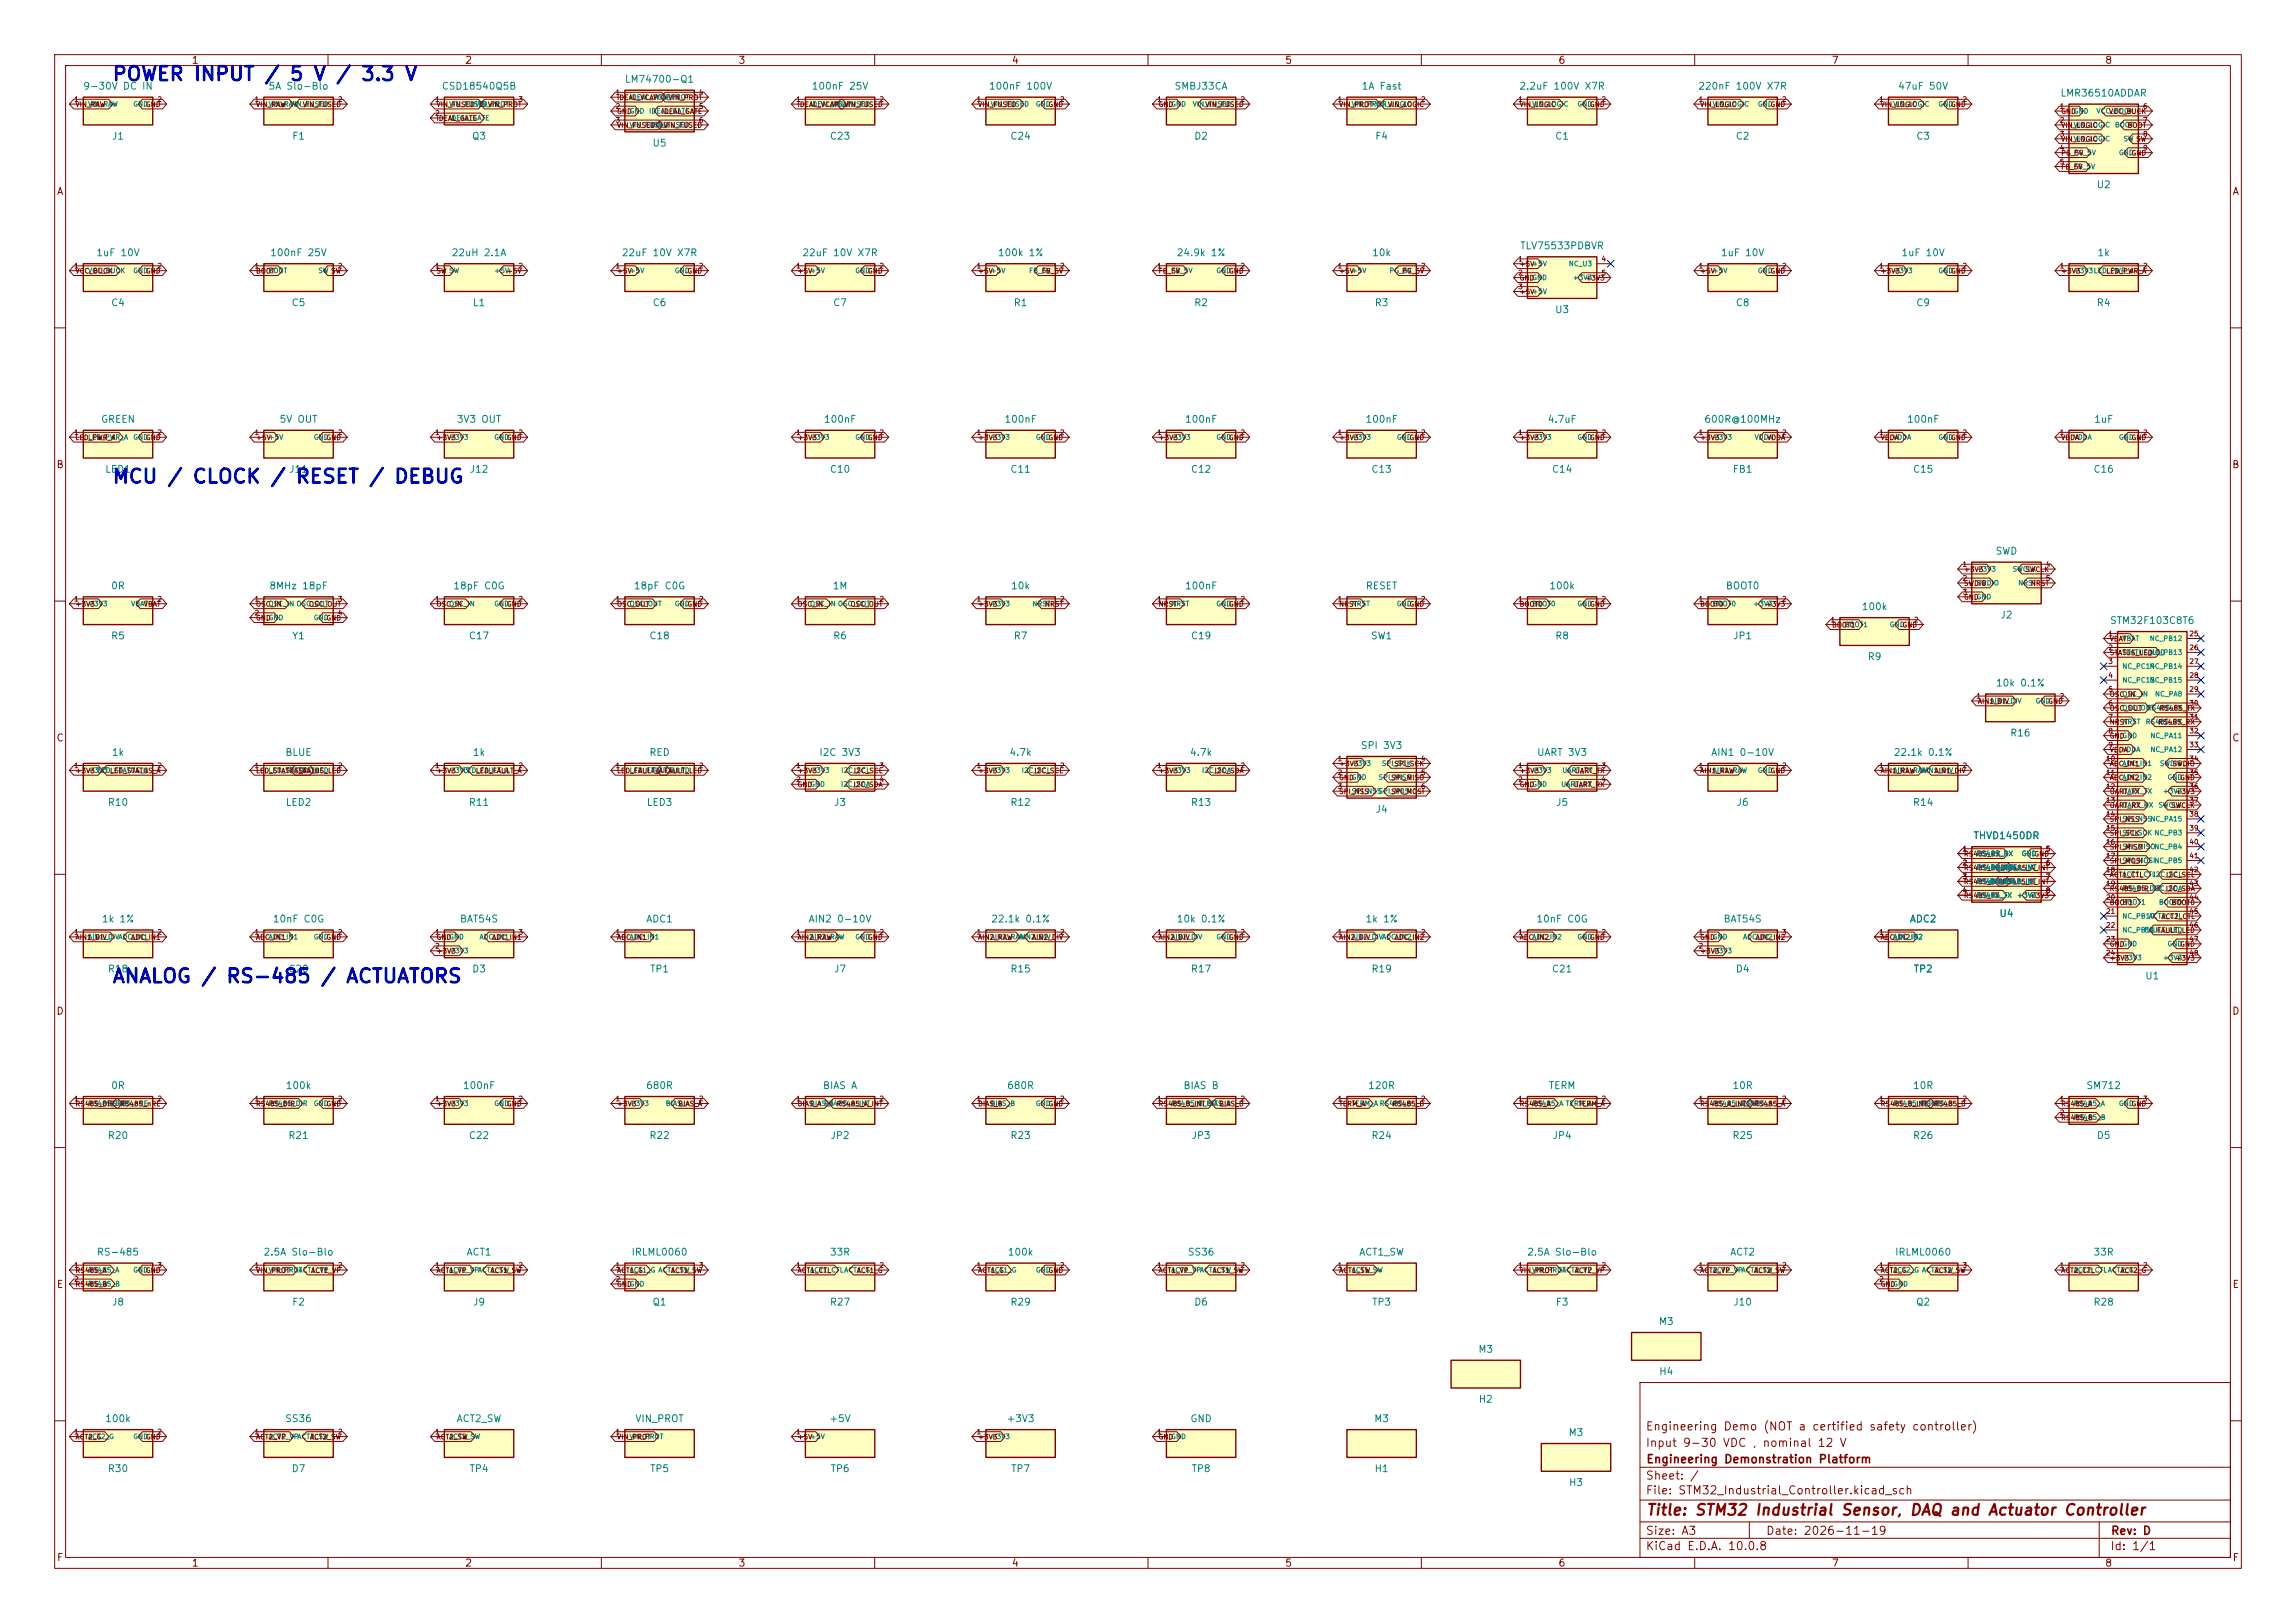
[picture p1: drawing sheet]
<svg xmlns="http://www.w3.org/2000/svg" width="420mm" height="297mm" viewBox="0 0 420 297" stroke-linecap="round" stroke-linejoin="round" font-family="sans-serif">
<defs><g id="words">
<g font-size="2.5" fill="#0000c2">
<text x="20.4" y="15.4">POWER INPUT / 5 V / 3.3 V</text>
<text x="20.4" y="89.1">MCU / CLOCK / RESET / DEBUG</text>
<text x="20.4" y="180.5">ANALOG / RS-485 / ACTUATORS</text>
</g>
<text font-size="2" fill="#840000" x="301" y="277.8">Title: STM32 Industrial Sensor, DAQ and Actuator Controller</text>
<g font-size="1.5" fill="#840000">
<text x="300.9" y="262.1">Engineering Demo (NOT a certified safety controller)</text>
<text x="300.9" y="265.1">Input 9-30 VDC , nominal 12 V</text>
<text x="301" y="268.1">Engineering Demonstration Platform</text>
<text x="300.9" y="273.8">File: STM32_Industrial_Controller.kicad_sch</text>
<text x="300.9" y="271.1">Sheet: /</text>
<text x="300.9" y="281.2">Size: A3</text>
<text x="322.9" y="281.2">Date: 2026-11-19</text>
<text x="386" y="281.2">Rev: D</text>
<text x="300.9" y="284">KiCad E.D.A. 10.0.8</text>
<text x="385.9" y="284">Id: 1/1</text>
</g>
<g font-size="1.3" fill="#840000">
<text x="35" y="12">1</text>
<text x="85" y="12">2</text>
<text x="135" y="12">3</text>
<text x="185" y="12">4</text>
<text x="235" y="12">5</text>
<text x="285" y="12">6</text>
<text x="335" y="12">7</text>
<text x="385" y="12">8</text>
<text x="10.3" y="36">A</text>
<text x="408.3" y="36">A</text>
<text x="10.2" y="86">B</text>
<text x="408.2" y="86">B</text>
<text x="10.2" y="136">C</text>
<text x="408.2" y="136">C</text>
<text x="10.2" y="186">D</text>
<text x="408.2" y="186">D</text>
<text x="10.3" y="236">E</text>
<text x="408.3" y="236">E</text>
<text x="10.3" y="286">F</text>
<text x="35" y="287">1</text>
<text x="85" y="287">2</text>
<text x="135" y="287">3</text>
<text x="185" y="287">4</text>
<text x="235" y="287">5</text>
<text x="285" y="287">6</text>
<text x="335" y="287">7</text>
<text x="385" y="287">8</text>
<text x="408.3" y="286">F</text>
</g>
<g font-size="1.3" fill="#008484">
<text x="15.1" y="16.7">9-30V DC IN</text>
<text x="49" y="16.7">5A Slo-Blo</text>
<text x="80.7" y="16.7">CSD18540Q5B</text>
<text x="114.2" y="15.4">LM74700-Q1</text>
<text x="148.4" y="16.7">100nF 25V</text>
<text x="180.8" y="16.7">100nF 100V</text>
<text x="214.7" y="16.7">SMBJ33CA</text>
<text x="249" y="16.7">1A Fast</text>
<text x="277.8" y="16.7">2.2uF 100V X7R</text>
<text x="310.5" y="16.7">220nF 100V X7R</text>
<text x="347.1" y="16.7">47uF 50V</text>
<text x="376.8" y="18">LMR36510ADDAR</text>
<text x="20.4" y="25.9">J1</text>
<text x="53.3" y="25.9">F1</text>
<text x="86.2" y="25.9">Q3</text>
<text x="119.3" y="27.1">U5</text>
<text x="151.7" y="25.9">C23</text>
<text x="184.7" y="25.9">C24</text>
<text x="218.3" y="25.9">D2</text>
<text x="251.5" y="25.9">F4</text>
<text x="284.4" y="25.9">C1</text>
<text x="317.4" y="25.9">C2</text>
<text x="350.4" y="25.9">C3</text>
<text x="383.4" y="34.7">U2</text>
<text x="17.5" y="47.2">1uF 10V</text>
<text x="49.3" y="47.2">100nF 25V</text>
<text x="82.5" y="47.2">22uH 2.1A</text>
<text x="113.6" y="47.2">22uF 10V X7R</text>
<text x="146.6" y="47.2">22uF 10V X7R</text>
<text x="182.4" y="47.2">100k 1%</text>
<text x="215.1" y="47.2">24.9k 1%</text>
<text x="250.9" y="47.2">10k</text>
<text x="278" y="45.9">TLV75533PDBVR</text>
<text x="314.7" y="47.2">1uF 10V</text>
<text x="347.7" y="47.2">1uF 10V</text>
<text x="383.6" y="47.2">1k</text>
<text x="20.2" y="56.3">C4</text>
<text x="53.2" y="56.3">C5</text>
<text x="86.4" y="56.3">L1</text>
<text x="119.3" y="56.3">C6</text>
<text x="152.3" y="56.3">C7</text>
<text x="185.3" y="56.3">R1</text>
<text x="218.3" y="56.3">R2</text>
<text x="251.4" y="56.3">R3</text>
<text x="284.4" y="57.6">U3</text>
<text x="317.4" y="56.3">C8</text>
<text x="350.4" y="56.3">C9</text>
<text x="383.4" y="56.3">R4</text>
<text x="18.4" y="77.7">GREEN</text>
<text x="51" y="77.7">5V OUT</text>
<text x="83.5" y="77.7">3V3 OUT</text>
<text x="150.6" y="77.7">100nF</text>
<text x="183.6" y="77.7">100nF</text>
<text x="216.6" y="77.7">100nF</text>
<text x="249.7" y="77.7">100nF</text>
<text x="283" y="77.7">4.7uF</text>
<text x="311.7" y="77.7">600R@100MHz</text>
<text x="348.7" y="77.7">100nF</text>
<text x="383" y="77.7">1uF</text>
<text x="19.1" y="86.8">LED1</text>
<text x="52.8" y="86.8">J11</text>
<text x="85.8" y="86.8">J12</text>
<text x="151.7" y="86.8">C10</text>
<text x="184.7" y="86.8">C11</text>
<text x="217.7" y="86.8">C12</text>
<text x="250.8" y="86.8">C13</text>
<text x="283.8" y="86.8">C14</text>
<text x="316.9" y="86.8">FB1</text>
<text x="349.8" y="86.8">C15</text>
<text x="382.8" y="86.8">C16</text>
<text x="364.9" y="101.8">SWD</text>
<text x="20.2" y="108.2">0R</text>
<text x="49.2" y="108.2">8MHz 18pF</text>
<text x="82.8" y="108.2">18pF C0G</text>
<text x="115.8" y="108.2">18pF C0G</text>
<text x="152.2" y="108.2">1M</text>
<text x="184.8" y="108.2">10k</text>
<text x="216.6" y="108.2">100nF</text>
<text x="249.7" y="108.2">RESET</text>
<text x="283.3" y="108.2">100k</text>
<text x="315.6" y="108.2">BOOT0</text>
<text x="340.4" y="112">100k</text>
<text x="365.8" y="113.5">J2</text>
<text x="20.2" y="117.3">R5</text>
<text x="53.3" y="117.3">Y1</text>
<text x="85.7" y="117.3">C17</text>
<text x="118.7" y="117.3">C18</text>
<text x="152.3" y="117.3">R6</text>
<text x="185.3" y="117.3">R7</text>
<text x="217.7" y="117.3">C19</text>
<text x="250.7" y="117.3">SW1</text>
<text x="284.4" y="117.3">R8</text>
<text x="316.9" y="117.3">JP1</text>
<text x="385.9" y="114.5">STM32F103C8T6</text>
<text x="341.5" y="121.1">R9</text>
<text x="365" y="125.9">10k 0.1%</text>
<text x="248.8" y="137.4">SPI 3V3</text>
<text x="367.6" y="135.1">R16</text>
<text x="20.3" y="138.6">1k</text>
<text x="52.1" y="138.6">BLUE</text>
<text x="86.4" y="138.6">1k</text>
<text x="118.7" y="138.6">RED</text>
<text x="149.8" y="138.6">I2C 3V3</text>
<text x="184.5" y="138.6">4.7k</text>
<text x="217.6" y="138.6">4.7k</text>
<text x="281.1" y="138.6">UART 3V3</text>
<text x="312.9" y="138.6">AIN1 0-10V</text>
<text x="346.3" y="138.6">22.1k 0.1%</text>
<text x="19.6" y="147.8">R10</text>
<text x="52.2" y="147.8">LED2</text>
<text x="85.7" y="147.8">R11</text>
<text x="118.2" y="147.8">LED3</text>
<text x="152.5" y="147.8">J3</text>
<text x="184.7" y="147.8">R12</text>
<text x="217.7" y="147.8">R13</text>
<text x="251.5" y="149">J4</text>
<text x="284.5" y="147.8">J5</text>
<text x="317.6" y="147.8">J6</text>
<text x="349.8" y="147.8">R14</text>
<text x="360.9" y="153.9">THVD1450DR</text>
<text x="18.5" y="169.1">1k 1%</text>
<text x="49.8" y="169.1">10nF C0G</text>
<text x="84" y="169.1">BAT54S</text>
<text x="118.1" y="169.1">ADC1</text>
<text x="147.8" y="169.1">AIN2 0-10V</text>
<text x="181.2" y="169.1">22.1k 0.1%</text>
<text x="215.1" y="169.1">10k 0.1%</text>
<text x="249.7" y="169.1">1k 1%</text>
<text x="280.9" y="169.1">10nF C0G</text>
<text x="315.2" y="169.1">BAT54S</text>
<text x="349.2" y="169.1">ADC2</text>
<text x="365.6" y="168.1">U4</text>
<text x="19.6" y="178.3">R18</text>
<text x="52.6" y="178.3">C20</text>
<text x="86.3" y="178.3">D3</text>
<text x="118.8" y="178.3">TP1</text>
<text x="152.5" y="178.3">J7</text>
<text x="184.7" y="178.3">R15</text>
<text x="217.7" y="178.3">R17</text>
<text x="250.8" y="178.3">R19</text>
<text x="283.8" y="178.3">C21</text>
<text x="317.4" y="178.3">D4</text>
<text x="349.9" y="178.3">TP2</text>
<text x="392.3" y="179.5">U1</text>
<text x="20.2" y="199.6">0R</text>
<text x="52.2" y="199.6">100k</text>
<text x="84.6" y="199.6">100nF</text>
<text x="118.1" y="199.6">680R</text>
<text x="150.4" y="199.6">BIAS A</text>
<text x="184.1" y="199.6">680R</text>
<text x="216.4" y="199.6">BIAS B</text>
<text x="250.2" y="199.6">120R</text>
<text x="283.2" y="199.6">TERM</text>
<text x="316.8" y="199.6">10R</text>
<text x="349.8" y="199.6">10R</text>
<text x="381.5" y="199.6">SM712</text>
<text x="19.6" y="208.7">R20</text>
<text x="52.6" y="208.7">R21</text>
<text x="85.7" y="208.7">C22</text>
<text x="118.7" y="208.7">R22</text>
<text x="151.8" y="208.7">JP2</text>
<text x="184.7" y="208.7">R23</text>
<text x="217.9" y="208.7">JP3</text>
<text x="250.8" y="208.7">R24</text>
<text x="283.9" y="208.7">JP4</text>
<text x="316.8" y="208.7">R25</text>
<text x="349.8" y="208.7">R26</text>
<text x="383.4" y="208.7">D5</text>
<text x="17.6" y="230.1">RS-485</text>
<text x="48.1" y="230.1">2.5A Slo-Blo</text>
<text x="85.2" y="230.1">ACT1</text>
<text x="115.4" y="230.1">IRLML0060</text>
<text x="151.7" y="230.1">33R</text>
<text x="184.2" y="230.1">100k</text>
<text x="217.2" y="230.1">SS36</text>
<text x="248.5" y="230.1">ACT1_SW</text>
<text x="279.2" y="230.1">2.5A Slo-Blo</text>
<text x="316.4" y="230.1">ACT2</text>
<text x="346.6" y="230.1">IRLML0060</text>
<text x="382.8" y="230.1">33R</text>
<text x="20.4" y="239.2">J8</text>
<text x="53.3" y="239.2">F2</text>
<text x="86.4" y="239.2">J9</text>
<text x="119.3" y="239.2">Q1</text>
<text x="151.7" y="239.2">R27</text>
<text x="184.7" y="239.2">R29</text>
<text x="218.3" y="239.2">D6</text>
<text x="250.9" y="239.2">TP3</text>
<text x="284.5" y="239.2">F3</text>
<text x="316.9" y="239.2">J10</text>
<text x="350.4" y="239.2">Q2</text>
<text x="382.8" y="239.2">R28</text>
<text x="303.3" y="242.8">M3</text>
<text x="270.3" y="247.9">M3</text>
<text x="303.4" y="251.9">H4</text>
<text x="270.4" y="257">H2</text>
<text x="19.1" y="260.6">100k</text>
<text x="52.1" y="260.6">SS36</text>
<text x="83.4" y="260.6">ACT2_SW</text>
<text x="116.1" y="260.6">VIN_PROT</text>
<text x="151.6" y="260.6">+5V</text>
<text x="184" y="260.6">+3V3</text>
<text x="217.6" y="260.6">GND</text>
<text x="251.3" y="260.6">M3</text>
<text x="286.8" y="263.1">M3</text>
<text x="19.6" y="269.7">R30</text>
<text x="53.2" y="269.7">D7</text>
<text x="85.8" y="269.7">TP4</text>
<text x="118.8" y="269.7">TP5</text>
<text x="151.8" y="269.7">TP6</text>
<text x="184.8" y="269.7">TP7</text>
<text x="217.9" y="269.7">TP8</text>
<text x="251.3" y="269.7">H1</text>
<text x="286.9" y="272.2">H3</text>
</g>
<g font-size=".9" fill="#840000">
<text x="112.5" y="17.6">1</text>
<text x="127.8" y="17.6">4</text>
<text x="13.5" y="18.8">1</text>
<text x="13.7" y="19.8">VIN_RAW</text>
<text x="26.6" y="19.8">GND</text>
<text x="28.7" y="18.8">2</text>
<text x="46.5" y="18.8">1</text>
<text x="46.7" y="19.8">VIN_RAW</text>
<text x="55.3" y="19.8">VIN_FUSED</text>
<text x="61.7" y="18.8">2</text>
<text x="79.5" y="18.8">1</text>
<text x="79.5" y="21.4">2</text>
<text x="79.8" y="22.3">IDEAL_GATE</text>
<text x="79.8" y="19.8">VIN_FUSEDVIN_PROT</text>
<text x="94.7" y="18.8">3</text>
<text x="112.5" y="20.1">2</text>
<text x="112.5" y="22.7">3</text>
<text x="112.8" y="23.6">VIN_FUSED</text>
<text x="112.8" y="18.5">IDEAL_VCAP</text>
<text x="112.8" y="21.1">GND</text>
<text x="120.9" y="21.1">IDEAL_GATE</text>
<text x="121.3" y="23.6">VIN_FUSED</text>
<text x="122.2" y="18.5">VIN_PROT</text>
<text x="127.8" y="20.1">5</text>
<text x="127.8" y="22.7">6</text>
<text x="145.5" y="18.8">1</text>
<text x="145.8" y="19.8">IDEAL_VCAP</text>
<text x="154.3" y="19.8">VIN_FUSED</text>
<text x="160.8" y="18.8">2</text>
<text x="178.6" y="18.8">1</text>
<text x="178.8" y="19.8">VIN_FUSED</text>
<text x="191.7" y="19.8">GND</text>
<text x="193.8" y="18.8">2</text>
<text x="211.6" y="18.8">1</text>
<text x="211.8" y="19.8">GND</text>
<text x="220.4" y="19.8">VIN_FUSED</text>
<text x="226.8" y="18.8">2</text>
<text x="244.6" y="18.8">1</text>
<text x="244.9" y="19.8">VIN_PROT VIN_LOGIC</text>
<text x="259.8" y="18.8">2</text>
<text x="277.6" y="18.8">1</text>
<text x="277.9" y="19.8">VIN_LOGIC</text>
<text x="290.7" y="19.8">GND</text>
<text x="292.9" y="18.8">2</text>
<text x="310.6" y="18.8">1</text>
<text x="310.9" y="19.8">VIN_LOGIC</text>
<text x="323.8" y="19.8">GND</text>
<text x="325.9" y="18.8">2</text>
<text x="343.7" y="18.8">1</text>
<text x="343.9" y="19.8">VIN_LOGIC</text>
<text x="356.8" y="19.8">GND</text>
<text x="358.9" y="18.8">2</text>
<text x="376.7" y="20.1">1</text>
<text x="376.7" y="22.7">2</text>
<text x="376.9" y="23.6">VIN_LOGIC</text>
<text x="376.9" y="21.1">GND</text>
<text x="385.7" y="21.1">VCC_BUCK</text>
<text x="389.1" y="23.6">BOOT</text>
<text x="391.9" y="20.1">6</text>
<text x="391.9" y="22.7">7</text>
<text x="376.7" y="25.2">3</text>
<text x="376.7" y="27.7">4</text>
<text x="376.9" y="28.7">PG_5V</text>
<text x="376.9" y="26.1">VIN_LOGIC</text>
<text x="389.8" y="28.7">GND</text>
<text x="391.9" y="25.2">8</text>
<text x="391.9" y="27.7">9</text>
<text x="376.7" y="30.3">5</text>
<text x="376.9" y="31.2">FB_5V</text>
<text x="13.5" y="49.3">1</text>
<text x="13.7" y="50.3">VCC_BUCK</text>
<text x="26.6" y="50.3">GND</text>
<text x="28.7" y="49.3">2</text>
<text x="46.5" y="49.3">1</text>
<text x="46.7" y="50.3">BOOT</text>
<text x="61.7" y="49.3">2</text>
<text x="79.5" y="49.3">1</text>
<text x="79.8" y="50.3">SW SW</text>
<text x="92.6" y="50.3">+5V</text>
<text x="94.7" y="49.3">2</text>
<text x="112.5" y="49.3">1</text>
<text x="112.8" y="50.3">+5V</text>
<text x="125.6" y="50.3">GND</text>
<text x="127.8" y="49.3">2</text>
<text x="145.5" y="49.3">1</text>
<text x="145.8" y="50.3">+5V</text>
<text x="158.7" y="50.3">GND</text>
<text x="160.8" y="49.3">2</text>
<text x="178.6" y="49.3">1</text>
<text x="178.8" y="50.3">+5V</text>
<text x="190.5" y="50.3">FB_5V</text>
<text x="193.8" y="49.3">2</text>
<text x="211.6" y="49.3">1</text>
<text x="211.8" y="50.3">FB_5V</text>
<text x="224.7" y="50.3">GND</text>
<text x="226.8" y="49.3">2</text>
<text x="244.6" y="49.3">1</text>
<text x="244.9" y="50.3">+5V</text>
<text x="256.4" y="50.3">PG_5V</text>
<text x="259.8" y="49.3">2</text>
<text x="277.6" y="48.1">1</text>
<text x="277.6" y="50.6">2</text>
<text x="277.6" y="53.1">3</text>
<text x="277.9" y="49">+5V</text>
<text x="277.9" y="51.5">GND</text>
<text x="289.9" y="51.5">+3V3</text>
<text x="292.9" y="48.1">4</text>
<text x="292.9" y="50.6">5</text>
<text x="310.6" y="49.3">1</text>
<text x="310.9" y="50.3">+5V</text>
<text x="323.8" y="50.3">GND</text>
<text x="325.9" y="49.3">2</text>
<text x="343.7" y="49.3">1</text>
<text x="343.9" y="50.3">+3V3</text>
<text x="356.8" y="50.3">GND</text>
<text x="358.9" y="49.3">2</text>
<text x="376.7" y="49.3">1</text>
<text x="376.9" y="50.3">+3V3</text>
<text x="385.2" y="50.3">LED_PWR_A</text>
<text x="391.9" y="49.3">2</text>
<text x="277.9" y="54.1">+5V</text>
<text x="13.5" y="79.8">1</text>
<text x="13.7" y="80.7">LED_PWR_A</text>
<text x="26.6" y="80.7">GND</text>
<text x="28.7" y="79.8">2</text>
<text x="46.5" y="79.8">1</text>
<text x="46.7" y="80.7">+5V</text>
<text x="59.6" y="80.7">GND</text>
<text x="61.7" y="79.8">2</text>
<text x="79.5" y="79.8">1</text>
<text x="79.8" y="80.7">+3V3</text>
<text x="92.6" y="80.7">GND</text>
<text x="94.7" y="79.8">2</text>
<text x="145.5" y="79.8">1</text>
<text x="145.8" y="80.7">+3V3</text>
<text x="158.7" y="80.7">GND</text>
<text x="160.8" y="79.8">2</text>
<text x="178.6" y="79.8">1</text>
<text x="178.8" y="80.7">+3V3</text>
<text x="191.7" y="80.7">GND</text>
<text x="193.8" y="79.8">2</text>
<text x="211.6" y="79.8">1</text>
<text x="211.8" y="80.7">+3V3</text>
<text x="224.7" y="80.7">GND</text>
<text x="226.8" y="79.8">2</text>
<text x="244.6" y="79.8">1</text>
<text x="244.9" y="80.7">+3V3</text>
<text x="257.7" y="80.7">GND</text>
<text x="259.8" y="79.8">2</text>
<text x="277.6" y="79.8">1</text>
<text x="277.9" y="80.7">+3V3</text>
<text x="290.7" y="80.7">GND</text>
<text x="292.9" y="79.8">2</text>
<text x="310.6" y="79.8">1</text>
<text x="310.9" y="80.7">+3V3</text>
<text x="323.2" y="80.7">VDDA</text>
<text x="325.9" y="79.8">2</text>
<text x="343.7" y="79.8">1</text>
<text x="343.9" y="80.7">VDDA</text>
<text x="356.8" y="80.7">GND</text>
<text x="358.9" y="79.8">2</text>
<text x="376.7" y="79.8">1</text>
<text x="376.9" y="80.7">VDDA</text>
<text x="389.8" y="80.7">GND</text>
<text x="391.9" y="79.8">2</text>
<text x="358.9" y="103.9">1</text>
<text x="358.9" y="106.5">2</text>
<text x="359.2" y="107.4">SWDIO</text>
<text x="359.2" y="104.9">+3V3</text>
<text x="370.4" y="104.9">SWCLK</text>
<text x="371.4" y="107.4">NRST</text>
<text x="374.1" y="103.9">4</text>
<text x="374.1" y="106.5">5</text>
<text x="13.5" y="110.3">1</text>
<text x="13.7" y="111.2">+3V3</text>
<text x="26.2" y="111.2">VBAT</text>
<text x="28.7" y="110.3">2</text>
<text x="46.5" y="110.3">1</text>
<text x="46.5" y="112.8">2</text>
<text x="46.7" y="111.2">OSC_IN</text>
<text x="46.7" y="113.8">GND</text>
<text x="56.4" y="111.2">OSC_OUT</text>
<text x="59.6" y="113.8">GND</text>
<text x="61.7" y="110.3">3</text>
<text x="61.7" y="112.8">4</text>
<text x="79.5" y="110.3">1</text>
<text x="79.8" y="111.2">OSC_IN</text>
<text x="92.6" y="111.2">GND</text>
<text x="94.7" y="110.3">2</text>
<text x="112.5" y="110.3">1</text>
<text x="112.8" y="111.2">OSC_OUT</text>
<text x="125.6" y="111.2">GND</text>
<text x="127.8" y="110.3">2</text>
<text x="145.5" y="110.3">1</text>
<text x="145.8" y="111.2">OSC_IN</text>
<text x="155.5" y="111.2">OSC_OUT</text>
<text x="160.8" y="110.3">2</text>
<text x="178.6" y="110.3">1</text>
<text x="178.8" y="111.2">+3V3</text>
<text x="191" y="111.2">NRST</text>
<text x="193.8" y="110.3">2</text>
<text x="211.6" y="110.3">1</text>
<text x="211.8" y="111.2">NRST</text>
<text x="224.7" y="111.2">GND</text>
<text x="226.8" y="110.3">2</text>
<text x="244.6" y="110.3">1</text>
<text x="244.9" y="111.2">NRST</text>
<text x="257.7" y="111.2">GND</text>
<text x="259.8" y="110.3">2</text>
<text x="277.6" y="110.3">1</text>
<text x="277.9" y="111.2">BOOT0</text>
<text x="290.7" y="111.2">GND</text>
<text x="292.9" y="110.3">2</text>
<text x="310.6" y="110.3">1</text>
<text x="310.9" y="111.2">BOOT0</text>
<text x="322.9" y="111.2">+3V3</text>
<text x="325.9" y="110.3">2</text>
<text x="358.9" y="109">3</text>
<text x="359.2" y="110">GND</text>
<text x="334.8" y="114.1">1</text>
<text x="335" y="115">BOOT1</text>
<text x="347.9" y="115">GND</text>
<text x="350" y="114.1">2</text>
<text x="385.6" y="116.6">1</text>
<text x="385.6" y="119.2">2</text>
<text x="385.8" y="117.6">VBAT</text>
<text x="400.4" y="116.6">25</text>
<text x="400.4" y="119.2">26</text>
<text x="385.6" y="121.7">3</text>
<text x="385.6" y="124.3">4</text>
<text x="385.8" y="120.1">STATUS_LED</text>
<text x="400.4" y="121.7">27</text>
<text x="400.4" y="124.3">28</text>
<text x="361.4" y="128.1">1</text>
<text x="361.7" y="129">AIN1_DIV</text>
<text x="374.6" y="129">GND</text>
<text x="376.7" y="128.1">2</text>
<text x="385.6" y="126.8">5</text>
<text x="385.6" y="129.3">6</text>
<text x="385.6" y="131.9">7</text>
<text x="385.8" y="130.3">OSC_OUT</text>
<text x="385.8" y="127.7">OSC_IN</text>
<text x="394.9" y="130.3">RS485_TX</text>
<text x="400.4" y="126.8">29</text>
<text x="400.4" y="129.3">30</text>
<text x="400.4" y="131.9">31</text>
<text x="385.6" y="134.4">8</text>
<text x="385.6" y="137">9</text>
<text x="385.8" y="135.4">GND</text>
<text x="385.8" y="137.9">VDDA</text>
<text x="385.8" y="132.8">NRST</text>
<text x="394.7" y="132.8">RS485_RX</text>
<text x="400.4" y="134.4">32</text>
<text x="400.4" y="137">33</text>
<text x="13.5" y="140.8">1</text>
<text x="13.7" y="141.7">+3V3 LED_STATUS_A</text>
<text x="28.7" y="140.8">2</text>
<text x="46.5" y="140.8">1</text>
<text x="46.7" y="141.7">LED_STATUS_A</text>
<text x="54.5" y="141.7">STATUS_LED</text>
<text x="61.7" y="140.8">2</text>
<text x="79.5" y="140.8">1</text>
<text x="79.8" y="141.7">+3V3</text>
<text x="86.9" y="141.7">LED_FAULT_A</text>
<text x="94.7" y="140.8">2</text>
<text x="112.5" y="140.8">1</text>
<text x="112.8" y="141.7">LED_FAULT_AFAULT_LED</text>
<text x="127.8" y="140.8">2</text>
<text x="145.5" y="140.8">1</text>
<text x="145.5" y="143.3">2</text>
<text x="145.8" y="141.7">+3V3</text>
<text x="156.1" y="141.7">I2C_SCL</text>
<text x="160.8" y="140.8">3</text>
<text x="160.8" y="143.3">4</text>
<text x="178.6" y="140.8">1</text>
<text x="178.8" y="141.7">+3V3</text>
<text x="189.1" y="141.7">I2C_SCL</text>
<text x="193.8" y="140.8">2</text>
<text x="211.6" y="140.8">1</text>
<text x="211.8" y="141.7">+3V3</text>
<text x="222.1" y="141.7">I2C_SDA</text>
<text x="226.8" y="140.8">2</text>
<text x="244.6" y="139.5">1</text>
<text x="244.6" y="142">2</text>
<text x="244.9" y="143">GND</text>
<text x="244.9" y="140.4">+3V3</text>
<text x="254.4" y="143">SPI_MISO</text>
<text x="255" y="140.4">SPI_SCK</text>
<text x="259.8" y="139.5">4</text>
<text x="259.8" y="142">5</text>
<text x="277.6" y="140.8">1</text>
<text x="277.6" y="143.3">2</text>
<text x="277.9" y="141.7">+3V3</text>
<text x="288" y="141.7">UART_TX</text>
<text x="292.9" y="140.8">3</text>
<text x="292.9" y="143.3">4</text>
<text x="310.6" y="140.8">1</text>
<text x="310.9" y="141.7">AIN1_RAW</text>
<text x="323.8" y="141.7">GND</text>
<text x="325.9" y="140.8">2</text>
<text x="343.7" y="140.8">1</text>
<text x="343.9" y="141.7">AIN1_RAW</text>
<text x="353.8" y="141.7">AIN1_DIV</text>
<text x="358.9" y="140.8">2</text>
<text x="385.1" y="139.5">10</text>
<text x="385.1" y="142">11</text>
<text x="385.8" y="143">ADC_IN2</text>
<text x="385.8" y="140.4">ADC_IN1</text>
<text x="397.3" y="140.4">SWDIO</text>
<text x="398.7" y="143">GND</text>
<text x="400.4" y="139.5">34</text>
<text x="400.4" y="142">35</text>
<text x="145.8" y="144.2">GND</text>
<text x="156" y="144.2">I2C_SDA</text>
<text x="244.6" y="144.6">3</text>
<text x="244.9" y="145.5">SPI_NSS</text>
<text x="254.4" y="145.5">SPI_MOSI</text>
<text x="259.8" y="144.6">6</text>
<text x="277.9" y="144.2">GND</text>
<text x="287.8" y="144.2">UART_RX</text>
<text x="385.1" y="144.6">12</text>
<text x="385.1" y="147.1">13</text>
<text x="385.1" y="149.7">14</text>
<text x="385.8" y="148.1">UART_RX</text>
<text x="385.8" y="145.5">UART_TX</text>
<text x="397" y="148.1">SWCLK</text>
<text x="397.8" y="145.5">+3V3</text>
<text x="400.4" y="144.6">36</text>
<text x="400.4" y="147.1">37</text>
<text x="400.4" y="149.7">38</text>
<text x="385.1" y="152.2">15</text>
<text x="385.1" y="154.7">16</text>
<text x="385.8" y="153.1">SPI_SCK</text>
<text x="385.8" y="150.6">SPI_NSS</text>
<text x="385.8" y="155.7">SPI_MISO</text>
<text x="400.4" y="152.2">39</text>
<text x="400.4" y="154.7">40</text>
<text x="358.9" y="156">1</text>
<text x="358.9" y="158.5">2</text>
<text x="358.9" y="161.1">3</text>
<text x="359.2" y="156.9">RS485_RX</text>
<text x="359.2" y="159.5">RS485_nRE</text>
<text x="366.3" y="159.5">RS485_A_INT</text>
<text x="372" y="156.9">GND</text>
<text x="374.1" y="156">5</text>
<text x="374.1" y="158.5">6</text>
<text x="374.1" y="161.1">7</text>
<text x="385.1" y="157.3">17</text>
<text x="385.1" y="159.8">18</text>
<text x="385.8" y="160.8">ACT1_CTL</text>
<text x="385.8" y="158.2">SPI_MOSI</text>
<text x="396.1" y="160.8">I2C_SCL</text>
<text x="400.4" y="157.3">41</text>
<text x="400.4" y="159.8">42</text>
<text x="358.9" y="163.6">4</text>
<text x="359.2" y="162">RS485_DIRRS485_B_INT</text>
<text x="359.2" y="164.6">RS485_TX</text>
<text x="371.2" y="164.6">+3V3</text>
<text x="374.1" y="163.6">8</text>
<text x="385.1" y="162.4">19</text>
<text x="385.1" y="164.9">20</text>
<text x="385.1" y="167.4">21</text>
<text x="385.8" y="163.3">RS485_DIR</text>
<text x="385.8" y="165.8">BOOT1</text>
<text x="396.1" y="163.3">I2C_SDA</text>
<text x="397.1" y="165.8">BOOT0</text>
<text x="400.4" y="162.4">43</text>
<text x="400.4" y="164.9">44</text>
<text x="400.4" y="167.4">45</text>
<text x="13.5" y="171.2">1</text>
<text x="13.7" y="172.2">AIN1_DIV</text>
<text x="23.9" y="172.2">ADC_IN1</text>
<text x="28.7" y="171.2">2</text>
<text x="46.5" y="171.2">1</text>
<text x="46.7" y="172.2">ADC_IN1</text>
<text x="59.6" y="172.2">GND</text>
<text x="61.7" y="171.2">2</text>
<text x="79.5" y="171.2">1</text>
<text x="79.5" y="173.8">2</text>
<text x="79.8" y="172.2">GND</text>
<text x="89.9" y="172.2">ADC_IN1</text>
<text x="94.7" y="171.2">3</text>
<text x="112.5" y="171.2">1</text>
<text x="112.8" y="172.2">ADC_IN1</text>
<text x="145.5" y="171.2">1</text>
<text x="145.8" y="172.2">AIN2_RAW</text>
<text x="158.7" y="172.2">GND</text>
<text x="160.8" y="171.2">2</text>
<text x="178.6" y="171.2">1</text>
<text x="178.8" y="172.2">AIN2_RAW</text>
<text x="188.7" y="172.2">AIN2_DIV</text>
<text x="193.8" y="171.2">2</text>
<text x="211.6" y="171.2">1</text>
<text x="211.8" y="172.2">AIN2_DIV</text>
<text x="224.7" y="172.2">GND</text>
<text x="226.8" y="171.2">2</text>
<text x="244.6" y="171.2">1</text>
<text x="244.9" y="172.2">AIN2_DIV</text>
<text x="255" y="172.2">ADC_IN2</text>
<text x="259.8" y="171.2">2</text>
<text x="277.6" y="171.2">1</text>
<text x="277.9" y="172.2">ADC_IN2</text>
<text x="290.7" y="172.2">GND</text>
<text x="292.9" y="171.2">2</text>
<text x="310.6" y="171.2">1</text>
<text x="310.6" y="173.8">2</text>
<text x="310.9" y="172.2">GND</text>
<text x="321.1" y="172.2">ADC_IN2</text>
<text x="325.9" y="171.2">3</text>
<text x="343.7" y="171.2">1</text>
<text x="343.9" y="172.2">ADC_IN2</text>
<text x="385.1" y="170">22</text>
<text x="385.1" y="172.5">23</text>
<text x="385.8" y="173.5">GND</text>
<text x="395.3" y="168.4">ACT2_CTL</text>
<text x="398.7" y="173.5">GND</text>
<text x="400.4" y="170">46</text>
<text x="400.4" y="172.5">47</text>
<text x="79.8" y="174.7">+3V3</text>
<text x="310.9" y="174.7">+3V3</text>
<text x="385.1" y="175.1">24</text>
<text x="385.8" y="176">+3V3</text>
<text x="397.8" y="176">+3V3</text>
<text x="400.4" y="175.1">48</text>
<text x="13.5" y="201.7">1</text>
<text x="13.7" y="202.7">RS485_DIR</text>
<text x="21.8" y="202.7">RS485_nRE</text>
<text x="28.7" y="201.7">2</text>
<text x="46.5" y="201.7">1</text>
<text x="46.7" y="202.7">RS485_DIR</text>
<text x="59.6" y="202.7">GND</text>
<text x="61.7" y="201.7">2</text>
<text x="79.5" y="201.7">1</text>
<text x="79.8" y="202.7">+3V3</text>
<text x="92.6" y="202.7">GND</text>
<text x="94.7" y="201.7">2</text>
<text x="112.5" y="201.7">1</text>
<text x="112.8" y="202.7">+3V3</text>
<text x="124" y="202.7">BIAS_A</text>
<text x="127.8" y="201.7">2</text>
<text x="145.5" y="201.7">1</text>
<text x="145.8" y="202.7">BIAS_A RS485_A_INT</text>
<text x="160.8" y="201.7">2</text>
<text x="178.6" y="201.7">1</text>
<text x="178.8" y="202.7">BIAS_B</text>
<text x="191.7" y="202.7">GND</text>
<text x="193.8" y="201.7">2</text>
<text x="211.6" y="201.7">1</text>
<text x="211.8" y="202.7">RS485_B_INTBIAS_B</text>
<text x="226.8" y="201.7">2</text>
<text x="244.6" y="201.7">1</text>
<text x="244.9" y="202.7">TERM_A</text>
<text x="254.6" y="202.7">RS485_B</text>
<text x="259.8" y="201.7">2</text>
<text x="277.6" y="201.7">1</text>
<text x="277.9" y="202.7">RS485_A</text>
<text x="288.6" y="202.7">TERM_A</text>
<text x="292.9" y="201.7">2</text>
<text x="310.6" y="201.7">1</text>
<text x="310.9" y="202.7">RS485_A_INT</text>
<text x="320.8" y="202.7">RS485_A</text>
<text x="325.9" y="201.7">2</text>
<text x="343.7" y="201.7">1</text>
<text x="343.9" y="202.7">RS485_B_INT</text>
<text x="353.6" y="202.7">RS485_B</text>
<text x="358.9" y="201.7">2</text>
<text x="376.7" y="201.7">1</text>
<text x="376.9" y="202.7">RS485_A</text>
<text x="389.8" y="202.7">GND</text>
<text x="391.9" y="201.7">3</text>
<text x="376.7" y="204.3">2</text>
<text x="376.9" y="205.2">RS485_B</text>
<text x="13.5" y="232.2">1</text>
<text x="13.7" y="233.1">RS485_A</text>
<text x="26.6" y="233.1">GND</text>
<text x="28.7" y="232.2">3</text>
<text x="46.5" y="232.2">1</text>
<text x="46.7" y="233.1">VIN_PROT</text>
<text x="56.8" y="233.1">ACT1_VP</text>
<text x="61.7" y="232.2">2</text>
<text x="79.5" y="232.2">1</text>
<text x="79.8" y="233.1">ACT1_VP</text>
<text x="89.6" y="233.1">ACT1_SW</text>
<text x="94.7" y="232.2">2</text>
<text x="112.5" y="232.2">1</text>
<text x="112.8" y="233.1">ACT1_G</text>
<text x="122.6" y="233.1">ACT1_SW</text>
<text x="127.8" y="232.2">3</text>
<text x="145.5" y="232.2">1</text>
<text x="145.8" y="233.1">ACT1_CTL</text>
<text x="156.6" y="233.1">ACT1_G</text>
<text x="160.8" y="232.2">2</text>
<text x="178.6" y="232.2">1</text>
<text x="178.8" y="233.1">ACT1_G</text>
<text x="191.7" y="233.1">GND</text>
<text x="193.8" y="232.2">2</text>
<text x="211.6" y="232.2">1</text>
<text x="211.8" y="233.1">ACT1_VP</text>
<text x="221.7" y="233.1">ACT1_SW</text>
<text x="226.8" y="232.2">2</text>
<text x="244.6" y="232.2">1</text>
<text x="244.9" y="233.1">ACT1_SW</text>
<text x="277.6" y="232.2">1</text>
<text x="277.9" y="233.1">VIN_PROT</text>
<text x="287.9" y="233.1">ACT2_VP</text>
<text x="292.9" y="232.2">2</text>
<text x="310.6" y="232.2">1</text>
<text x="310.9" y="233.1">ACT2_VP</text>
<text x="320.8" y="233.1">ACT2_SW</text>
<text x="325.9" y="232.2">2</text>
<text x="343.7" y="232.2">1</text>
<text x="343.9" y="233.1">ACT2_G</text>
<text x="353.8" y="233.1">ACT2_SW</text>
<text x="358.9" y="232.2">3</text>
<text x="376.7" y="232.2">1</text>
<text x="376.9" y="233.1">ACT2_CTL</text>
<text x="387.8" y="233.1">ACT2_G</text>
<text x="391.9" y="232.2">2</text>
<text x="13.5" y="234.7">2</text>
<text x="13.7" y="235.7">RS485_B</text>
<text x="112.5" y="234.7">2</text>
<text x="112.8" y="235.7">GND</text>
<text x="343.7" y="234.7">2</text>
<text x="343.9" y="235.7">GND</text>
<text x="13.5" y="262.7">1</text>
<text x="13.7" y="263.6">ACT2_G</text>
<text x="26.6" y="263.6">GND</text>
<text x="28.7" y="262.7">2</text>
<text x="46.5" y="262.7">1</text>
<text x="46.7" y="263.6">ACT2_VP</text>
<text x="56.6" y="263.6">ACT2_SW</text>
<text x="61.7" y="262.7">2</text>
<text x="79.5" y="262.7">1</text>
<text x="79.8" y="263.6">ACT2_SW</text>
<text x="112.5" y="262.7">1</text>
<text x="112.8" y="263.6">VIN_PROT</text>
<text x="145.5" y="262.7">1</text>
<text x="145.8" y="263.6">+5V</text>
<text x="178.6" y="262.7">1</text>
<text x="178.8" y="263.6">+3V3</text>
<text x="211.6" y="262.7">1</text>
<text x="211.8" y="263.6">GND</text>
</g>
<g font-size=".9" fill="#008484">
<text x="16" y="19.7">VIN_RAW</text>
<text x="24.3" y="19.7">GND</text>
<text x="49" y="19.7">VIN_RAW</text>
<text x="53" y="19.7">VIN_FUSED</text>
<text x="82.1" y="19.7">VIN_FUSEDVIN_PROT</text>
<text x="82.1" y="22.3">IDEAL_GATE</text>
<text x="115.1" y="18.5">IDEAL_VCAP</text>
<text x="115.1" y="21">GND</text>
<text x="115.1" y="23.5">VIN_FUSED</text>
<text x="118.6" y="21">IDEAL_GATE</text>
<text x="119" y="23.5">VIN_FUSED</text>
<text x="119.9" y="18.5">VIN_PROT</text>
<text x="148.1" y="19.7">IDEAL_VCAP</text>
<text x="152" y="19.7">VIN_FUSED</text>
<text x="181.1" y="19.7">VIN_FUSED</text>
<text x="189.4" y="19.7">GND</text>
<text x="214.1" y="19.7">GND</text>
<text x="218.1" y="19.7">VIN_FUSED</text>
<text x="247.2" y="19.7">VIN_PROT VIN_LOGIC</text>
<text x="280.2" y="19.7">VIN_LOGIC</text>
<text x="288.4" y="19.7">GND</text>
<text x="313.2" y="19.7">VIN_LOGIC</text>
<text x="321.5" y="19.7">GND</text>
<text x="346.2" y="19.7">VIN_LOGIC</text>
<text x="354.5" y="19.7">GND</text>
<text x="379.2" y="21">GND</text>
<text x="379.2" y="23.5">VIN_LOGIC</text>
<text x="383.4" y="21">VCC_BUCK</text>
<text x="386.8" y="23.5">BOOT</text>
<text x="379.2" y="26.1">VIN_LOGIC</text>
<text x="379.2" y="28.6">PG_5V</text>
<text x="387.5" y="28.6">GND</text>
<text x="388.3" y="26.1">SW SW</text>
<text x="379.2" y="31.2">FB_5V</text>
<text x="16" y="50.2">VCC_BUCK</text>
<text x="24.3" y="50.2">GND</text>
<text x="49" y="50.2">BOOT</text>
<text x="58.1" y="50.2">SW SW</text>
<text x="90.3" y="50.2">+5V</text>
<text x="115.1" y="50.2">+5V</text>
<text x="123.3" y="50.2">GND</text>
<text x="148.1" y="50.2">+5V</text>
<text x="156.4" y="50.2">GND</text>
<text x="181.1" y="50.2">+5V</text>
<text x="188.2" y="50.2">FB_5V</text>
<text x="214.1" y="50.2">FB_5V</text>
<text x="222.4" y="50.2">GND</text>
<text x="247.2" y="50.2">+5V</text>
<text x="254.1" y="50.2">PG_5V</text>
<text x="280.2" y="48.9">+5V</text>
<text x="280.2" y="51.5">GND</text>
<text x="286.9" y="48.9">NC_U3</text>
<text x="287.6" y="51.5">+3V3</text>
<text x="313.2" y="50.2">+5V</text>
<text x="321.5" y="50.2">GND</text>
<text x="346.2" y="50.2">+3V3</text>
<text x="354.5" y="50.2">GND</text>
<text x="379.2" y="50.2">+3V3LED_PWR_A</text>
<text x="280.2" y="54">+5V</text>
<text x="16" y="80.7">LED_PWR_A</text>
<text x="24.3" y="80.7">GND</text>
<text x="49" y="80.7">+5V</text>
<text x="57.3" y="80.7">GND</text>
<text x="82.1" y="80.7">+3V3</text>
<text x="90.3" y="80.7">GND</text>
<text x="148.1" y="80.7">+3V3</text>
<text x="156.4" y="80.7">GND</text>
<text x="181.1" y="80.7">+3V3</text>
<text x="189.4" y="80.7">GND</text>
<text x="214.1" y="80.7">+3V3</text>
<text x="222.4" y="80.7">GND</text>
<text x="247.2" y="80.7">+3V3</text>
<text x="255.4" y="80.7">GND</text>
<text x="280.2" y="80.7">+3V3</text>
<text x="288.4" y="80.7">GND</text>
<text x="313.2" y="80.7">+3V3</text>
<text x="320.9" y="80.7">VDDA</text>
<text x="346.2" y="80.7">VDDA</text>
<text x="354.5" y="80.7">GND</text>
<text x="379.2" y="80.7">VDDA</text>
<text x="387.5" y="80.7">GND</text>
<text x="361.5" y="104.8">+3V3</text>
<text x="361.5" y="107.4">SWDIO</text>
<text x="368.1" y="104.8">SWCLK</text>
<text x="369.1" y="107.4">NRST</text>
<text x="16" y="111.2">+3V3</text>
<text x="23.9" y="111.2">VBAT</text>
<text x="49" y="111.2">OSC_IN OSC_OUT</text>
<text x="49" y="113.7">GND</text>
<text x="57.3" y="113.7">GND</text>
<text x="82.1" y="111.2">OSC_IN</text>
<text x="90.3" y="111.2">GND</text>
<text x="115.1" y="111.2">OSC_OUT</text>
<text x="123.3" y="111.2">GND</text>
<text x="148.1" y="111.2">OSC_IN OSC_OUT</text>
<text x="181.1" y="111.2">+3V3</text>
<text x="188.7" y="111.2">NRST</text>
<text x="214.1" y="111.2">NRST</text>
<text x="222.4" y="111.2">GND</text>
<text x="247.2" y="111.2">NRST</text>
<text x="255.4" y="111.2">GND</text>
<text x="280.2" y="111.2">BOOT0</text>
<text x="288.4" y="111.2">GND</text>
<text x="313.2" y="111.2">BOOT0</text>
<text x="320.6" y="111.2">+3V3</text>
<text x="361.5" y="109.9">GND</text>
<text x="337.3" y="115">BOOT1</text>
<text x="345.6" y="115">GND</text>
<text x="388.1" y="117.5">VBAT</text>
<text x="393.1" y="117.5">NC_PB12</text>
<text x="388.1" y="120.1">STATUS_LED</text>
<text x="388.1" y="122.6">NC_PC14</text>
<text x="388.1" y="125.1">NC_PC15</text>
<text x="393.1" y="120.1">NC_PB13</text>
<text x="393.1" y="122.6">NC_PB14</text>
<text x="393.1" y="125.1">NC_PB15</text>
<text x="364" y="128.9">AIN1_DIV</text>
<text x="372.3" y="128.9">GND</text>
<text x="388.1" y="127.7">OSC_IN</text>
<text x="388.1" y="130.2">OSC_OUT</text>
<text x="392.6" y="130.2">RS485_TX</text>
<text x="394.1" y="127.7">NC_PA8</text>
<text x="388.1" y="132.8">NRST</text>
<text x="388.1" y="135.3">GND</text>
<text x="388.1" y="137.8">VDDA</text>
<text x="392.4" y="132.8">RS485_RX</text>
<text x="393.3" y="135.3">NC_PA11</text>
<text x="393.3" y="137.8">NC_PA12</text>
<text x="16" y="141.6">+3V3 LED_STATUS_A</text>
<text x="49" y="141.6">LED_STATUS_A</text>
<text x="52.2" y="141.6">STATUS_LED</text>
<text x="82.1" y="141.6">+3V3</text>
<text x="84.6" y="141.6">LED_FAULT_A</text>
<text x="115.1" y="141.6">LED_FAULT_A</text>
<text x="119.1" y="141.6">FAULT_LED</text>
<text x="148.1" y="141.6">+3V3</text>
<text x="153.8" y="141.6">I2C_SCL</text>
<text x="181.1" y="141.6">+3V3</text>
<text x="186.8" y="141.6">I2C_SCL</text>
<text x="214.1" y="141.6">+3V3</text>
<text x="219.8" y="141.6">I2C_SDA</text>
<text x="247.2" y="140.4">+3V3</text>
<text x="247.2" y="142.9">GND</text>
<text x="252.1" y="142.9">SPI_MISO</text>
<text x="252.7" y="140.4">SPI_SCK</text>
<text x="280.2" y="141.6">+3V3</text>
<text x="285.7" y="141.6">UART_TX</text>
<text x="313.2" y="141.6">AIN1_RAW</text>
<text x="321.5" y="141.6">GND</text>
<text x="346.2" y="141.6">AIN1_RAW</text>
<text x="351.5" y="141.6">AIN1_DIV</text>
<text x="388.1" y="140.4">ADC_IN1</text>
<text x="388.1" y="142.9">ADC_IN2</text>
<text x="395" y="140.4">SWDIO</text>
<text x="396.4" y="142.9">GND</text>
<text x="148.1" y="144.2">GND</text>
<text x="153.7" y="144.2">I2C_SDA</text>
<text x="247.2" y="145.5">SPI_NSS</text>
<text x="252.1" y="145.5">SPI_MOSI</text>
<text x="280.2" y="144.2">GND</text>
<text x="285.5" y="144.2">UART_RX</text>
<text x="388.1" y="145.5">UART_TX</text>
<text x="388.1" y="148">UART_RX</text>
<text x="394.7" y="148">SWCLK</text>
<text x="395.5" y="145.5">+3V3</text>
<text x="388.1" y="150.5">SPI_NSS</text>
<text x="388.1" y="153.1">SPI_SCK NC_PB3</text>
<text x="388.1" y="155.6">SPI_MISONC_PB4</text>
<text x="393.3" y="150.5">NC_PA15</text>
<text x="361.5" y="156.9">RS485_RX</text>
<text x="361.5" y="159.4">RS485_nRE</text>
<text x="361.5" y="162">RS485_DIR</text>
<text x="363.9" y="162">RS485_B_INT</text>
<text x="364" y="159.4">RS485_A_INT</text>
<text x="369.7" y="156.9">GND</text>
<text x="388.1" y="158.2">SPI_MOSINC_PB5</text>
<text x="388.1" y="160.7">ACT1_CTL</text>
<text x="393.8" y="160.7">I2C_SCL</text>
<text x="361.5" y="164.5">RS485_TX</text>
<text x="368.9" y="164.5">+3V3</text>
<text x="388.1" y="163.2">RS485_DIR</text>
<text x="388.1" y="165.8">BOOT1</text>
<text x="393.8" y="163.2">I2C_SDA</text>
<text x="394.8" y="165.8">BOOT0</text>
<text x="16" y="172.1">AIN1_DIVADC_IN1</text>
<text x="49" y="172.1">ADC_IN1</text>
<text x="57.3" y="172.1">GND</text>
<text x="82.1" y="172.1">GND</text>
<text x="87.6" y="172.1">ADC_IN1</text>
<text x="115.1" y="172.1">ADC_IN1</text>
<text x="148.1" y="172.1">AIN2_RAW</text>
<text x="156.4" y="172.1">GND</text>
<text x="181.1" y="172.1">AIN2_RAW</text>
<text x="186.4" y="172.1">AIN2_DIV</text>
<text x="214.1" y="172.1">AIN2_DIV</text>
<text x="222.4" y="172.1">GND</text>
<text x="247.2" y="172.1">AIN2_DIVADC_IN2</text>
<text x="280.2" y="172.1">ADC_IN2</text>
<text x="288.4" y="172.1">GND</text>
<text x="313.2" y="172.1">GND</text>
<text x="318.8" y="172.1">ADC_IN2</text>
<text x="346.2" y="172.1">ADC_IN2</text>
<text x="388.1" y="168.3">NC_PB10</text>
<text x="388.1" y="170.9">NC_PB11 FAULT_LED</text>
<text x="388.1" y="173.4">GND</text>
<text x="392.2" y="170.9">FAULT_LED</text>
<text x="393" y="168.3">ACT2_CTL</text>
<text x="396.4" y="173.4">GND</text>
<text x="82.1" y="174.7">+3V3</text>
<text x="313.2" y="174.7">+3V3</text>
<text x="388.1" y="175.9">+3V3</text>
<text x="395.5" y="175.9">+3V3</text>
<text x="16" y="202.6">RS485_DIR</text>
<text x="19.5" y="202.6">RS485_nRE</text>
<text x="49" y="202.6">RS485_DIR</text>
<text x="57.3" y="202.6">GND</text>
<text x="82.1" y="202.6">+3V3</text>
<text x="90.3" y="202.6">GND</text>
<text x="115.1" y="202.6">+3V3</text>
<text x="121.7" y="202.6">BIAS_A</text>
<text x="148.1" y="202.6">BIAS_A RS485_A_INT</text>
<text x="181.1" y="202.6">BIAS_B</text>
<text x="189.4" y="202.6">GND</text>
<text x="214.1" y="202.6">RS485_B_INTBIAS_B</text>
<text x="247.2" y="202.6">TERM_ARS485_B</text>
<text x="280.2" y="202.6">RS485_A TERM_A</text>
<text x="313.2" y="202.6">RS485_A_INT</text>
<text x="318.5" y="202.6">RS485_A</text>
<text x="346.2" y="202.6">RS485_B_INT</text>
<text x="351.3" y="202.6">RS485_B</text>
<text x="379.2" y="202.6">RS485_A</text>
<text x="387.5" y="202.6">GND</text>
<text x="379.2" y="205.1">RS485_B</text>
<text x="16" y="233.1">RS485_A</text>
<text x="24.3" y="233.1">GND</text>
<text x="49" y="233.1">VIN_PROT</text>
<text x="54.5" y="233.1">ACT1_VP</text>
<text x="82.1" y="233.1">ACT1_VP</text>
<text x="87.3" y="233.1">ACT1_SW</text>
<text x="115.1" y="233.1">ACT1_G ACT1_SW</text>
<text x="148.1" y="233.1">ACT1_CTLACT1_G</text>
<text x="181.1" y="233.1">ACT1_G</text>
<text x="189.4" y="233.1">GND</text>
<text x="214.1" y="233.1">ACT1_VP</text>
<text x="219.4" y="233.1">ACT1_SW</text>
<text x="247.2" y="233.1">ACT1_SW</text>
<text x="280.2" y="233.1">VIN_PROT</text>
<text x="285.6" y="233.1">ACT2_VP</text>
<text x="313.2" y="233.1">ACT2_VP</text>
<text x="318.5" y="233.1">ACT2_SW</text>
<text x="346.2" y="233.1">ACT2_G ACT2_SW</text>
<text x="379.2" y="233.1">ACT2_CTLACT2_G</text>
<text x="16" y="235.6">RS485_B</text>
<text x="115.1" y="235.6">GND</text>
<text x="346.2" y="235.6">GND</text>
<text x="16" y="263.6">ACT2_G</text>
<text x="24.3" y="263.6">GND</text>
<text x="49" y="263.6">ACT2_VP</text>
<text x="54.3" y="263.6">ACT2_SW</text>
<text x="82.1" y="263.6">ACT2_SW</text>
<text x="115.1" y="263.6">VIN_PROT</text>
<text x="148.1" y="263.6">+5V</text>
<text x="181.1" y="263.6">+3V3</text>
<text x="214.1" y="263.6">GND</text>
</g>
</g></defs>
<g fill="none" stroke="#840000" stroke-width=".18">
<path d="M10 10h400v277h-400zM12 12h396v273h-396zM60 10v2M110 10v2M160 10v2M210 10v2M260 10v2M310 10v2M360 10v2M10 60h2M408 60h2M10 110h2"/>
<path d="M408 110h2M10 160h2M408 160h2M10 210h2M408 210h2M300 253h108v32h-108zM10 260h2M300 278.5h108M300 274.5h108M300 268.5h108M320 278.5v3M384 278.5v6.5"/>
<path d="M408 260h2M60 285v2M110 285v2M160 285v2M210 285v2M260 285v2M300 281.5h108M310 285v2M360 285v2"/>
</g>
<path d="M15.2 170.2h12.7v5.1h-12.7z" fill="#ffffc2"/>
<path d="M15.2 170.2h12.7v5.1h-12.7z" fill="none" stroke="#840000" stroke-width=".25"/>
<path d="M12.7 171.5h2.5M27.9 171.5h2.6" fill="none" stroke="#840000" stroke-width=".18"/>
<path d="M345.4 231.1h12.7v5.1h-12.7z" fill="#ffffc2"/>
<path d="M345.4 231.1h12.7v5.1h-12.7z" fill="none" stroke="#840000" stroke-width=".25"/>
<path d="M342.9 232.4h2.5M342.9 234.9h2.5M358.1 232.4h2.6" fill="none" stroke="#840000" stroke-width=".18"/>
<path d="M15.2 231.1h12.7v5.1h-12.7z" fill="#ffffc2"/>
<path d="M15.2 231.1h12.7v5.1h-12.7z" fill="none" stroke="#840000" stroke-width=".25"/>
<path d="M12.7 232.4h2.5M12.7 234.9h2.5M27.9 232.4h2.6" fill="none" stroke="#840000" stroke-width=".18"/>
<path d="M180.3 78.7h12.7v5.1h-12.7z" fill="#ffffc2"/>
<path d="M180.3 78.7h12.7v5.1h-12.7z" fill="none" stroke="#840000" stroke-width=".25"/>
<path d="M177.8 80h2.5M193 80h2.6" fill="none" stroke="#840000" stroke-width=".18"/>
<path d="M180.3 109.2h12.7v5.1h-12.7z" fill="#ffffc2"/>
<path d="M180.3 109.2h12.7v5.1h-12.7z" fill="none" stroke="#840000" stroke-width=".25"/>
<path d="M177.8 110.5h2.5M193 110.5h2.6" fill="none" stroke="#840000" stroke-width=".18"/>
<path d="M246.4 17.8h12.7v5.1h-12.7z" fill="#ffffc2"/>
<path d="M246.4 17.8h12.7v5.1h-12.7z" fill="none" stroke="#840000" stroke-width=".25"/>
<path d="M243.8 19.1h2.6M259.1 19.1h2.5" fill="none" stroke="#840000" stroke-width=".18"/>
<path d="M213.4 17.8h12.7v5.1h-12.7z" fill="#ffffc2"/>
<path d="M213.4 17.8h12.7v5.1h-12.7z" fill="none" stroke="#840000" stroke-width=".25"/>
<path d="M210.8 19.1h2.6M226.1 19.1h2.5" fill="none" stroke="#840000" stroke-width=".18"/>
<path d="M246.4 48.3h12.7v5h-12.7z" fill="#ffffc2"/>
<path d="M246.4 48.3h12.7v5h-12.7z" fill="none" stroke="#840000" stroke-width=".25"/>
<path d="M243.8 49.5h2.6M259.1 49.5h2.5" fill="none" stroke="#840000" stroke-width=".18"/>
<path d="M213.4 48.3h12.7v5h-12.7z" fill="#ffffc2"/>
<path d="M213.4 48.3h12.7v5h-12.7z" fill="none" stroke="#840000" stroke-width=".25"/>
<path d="M210.8 49.5h2.6M226.1 49.5h2.5" fill="none" stroke="#840000" stroke-width=".18"/>
<path d="M246.4 78.7h12.7v5.1h-12.7z" fill="#ffffc2"/>
<path d="M246.4 78.7h12.7v5.1h-12.7z" fill="none" stroke="#840000" stroke-width=".25"/>
<path d="M243.8 80h2.6M259.1 80h2.5" fill="none" stroke="#840000" stroke-width=".18"/>
<path d="M246.4 109.2h12.7v5.1h-12.7z" fill="#ffffc2"/>
<path d="M246.4 109.2h12.7v5.1h-12.7z" fill="none" stroke="#840000" stroke-width=".25"/>
<path d="M243.8 110.5h2.6M259.1 110.5h2.5" fill="none" stroke="#840000" stroke-width=".18"/>
<path d="M180.3 48.3h12.7v5h-12.7z" fill="#ffffc2"/>
<path d="M180.3 48.3h12.7v5h-12.7z" fill="none" stroke="#840000" stroke-width=".25"/>
<path d="M177.8 49.5h2.5M193 49.5h2.6" fill="none" stroke="#840000" stroke-width=".18"/>
<path d="M180.3 17.8h12.7v5.1h-12.7z" fill="#ffffc2"/>
<path d="M180.3 17.8h12.7v5.1h-12.7z" fill="none" stroke="#840000" stroke-width=".25"/>
<path d="M177.8 19.1h2.5M193 19.1h2.6" fill="none" stroke="#840000" stroke-width=".18"/>
<path d="M147.3 109.2h12.7v5.1h-12.7z" fill="#ffffc2"/>
<path d="M147.3 109.2h12.7v5.1h-12.7z" fill="none" stroke="#840000" stroke-width=".25"/>
<path d="M144.8 110.5h2.5M160 110.5h2.6" fill="none" stroke="#840000" stroke-width=".18"/>
<path d="M147.3 78.7h12.7v5.1h-12.7z" fill="#ffffc2"/>
<path d="M147.3 78.7h12.7v5.1h-12.7z" fill="none" stroke="#840000" stroke-width=".25"/>
<path d="M144.8 80h2.5M160 80h2.6" fill="none" stroke="#840000" stroke-width=".18"/>
<path d="M81.3 48.3h12.7v5h-12.7z" fill="#ffffc2"/>
<path d="M81.3 48.3h12.7v5h-12.7z" fill="none" stroke="#840000" stroke-width=".25"/>
<path d="M78.7 49.5h2.6M94 49.5h2.5" fill="none" stroke="#840000" stroke-width=".18"/>
<path d="M81.3 17.8h12.7v5.1h-12.7z" fill="#ffffc2"/>
<path d="M81.3 17.8h12.7v5.1h-12.7z" fill="none" stroke="#840000" stroke-width=".25"/>
<path d="M78.7 19.1h2.6M94 19.1h2.5M78.7 21.6h2.6" fill="none" stroke="#840000" stroke-width=".18"/>
<path d="M114.3 16.5h12.7v7.6h-12.7z" fill="#ffffc2"/>
<path d="M114.3 16.5h12.7v7.6h-12.7z" fill="none" stroke="#840000" stroke-width=".25"/>
<path d="M111.8 17.8h2.5M127 17.8h2.5M111.8 20.3h2.5M111.8 22.9h2.5M127 20.3h2.5M127 22.9h2.5" fill="none" stroke="#840000" stroke-width=".18"/>
<path d="M81.3 78.7h12.7v5.1h-12.7z" fill="#ffffc2"/>
<path d="M81.3 78.7h12.7v5.1h-12.7z" fill="none" stroke="#840000" stroke-width=".25"/>
<path d="M78.7 80h2.6M94 80h2.5" fill="none" stroke="#840000" stroke-width=".18"/>
<path d="M81.3 109.2h12.7v5.1h-12.7z" fill="#ffffc2"/>
<path d="M81.3 109.2h12.7v5.1h-12.7z" fill="none" stroke="#840000" stroke-width=".25"/>
<path d="M78.7 110.5h2.6M94 110.5h2.5" fill="none" stroke="#840000" stroke-width=".18"/>
<path d="M378.5 231.1h12.7v5.1h-12.7z" fill="#ffffc2"/>
<path d="M378.5 231.1h12.7v5.1h-12.7z" fill="none" stroke="#840000" stroke-width=".25"/>
<path d="M375.9 232.4h2.6M391.2 232.4h2.5" fill="none" stroke="#840000" stroke-width=".18"/>
<path d="M378.5 200.7h12.7v5h-12.7z" fill="#ffffc2"/>
<path d="M378.5 200.7h12.7v5h-12.7z" fill="none" stroke="#840000" stroke-width=".25"/>
<path d="M375.9 201.9h2.6M375.9 204.5h2.6M391.2 201.9h2.5" fill="none" stroke="#840000" stroke-width=".18"/>
<path d="M345.4 170.2h12.7v5.1h-12.7z" fill="#ffffc2"/>
<path d="M345.4 170.2h12.7v5.1h-12.7z" fill="none" stroke="#840000" stroke-width=".25"/>
<path d="M342.9 171.5h2.5" fill="none" stroke="#840000" stroke-width=".18"/>
<path d="M345.4 200.7h12.7v5h-12.7z" fill="#ffffc2"/>
<path d="M345.4 200.7h12.7v5h-12.7z" fill="none" stroke="#840000" stroke-width=".25"/>
<path d="M342.9 201.9h2.5M358.1 201.9h2.6" fill="none" stroke="#840000" stroke-width=".18"/>
<path d="M312.4 48.3h12.7v5h-12.7z" fill="#ffffc2"/>
<path d="M312.4 48.3h12.7v5h-12.7z" fill="none" stroke="#840000" stroke-width=".25"/>
<path d="M309.9 49.5h2.5M325.1 49.5h2.6" fill="none" stroke="#840000" stroke-width=".18"/>
<path d="M312.4 17.8h12.7v5.1h-12.7z" fill="#ffffc2"/>
<path d="M312.4 17.8h12.7v5.1h-12.7z" fill="none" stroke="#840000" stroke-width=".25"/>
<path d="M309.9 19.1h2.5M325.1 19.1h2.6" fill="none" stroke="#840000" stroke-width=".18"/>
<path d="M279.4 17.8h12.7v5.1h-12.7z" fill="#ffffc2"/>
<path d="M279.4 17.8h12.7v5.1h-12.7z" fill="none" stroke="#840000" stroke-width=".25"/>
<path d="M276.9 19.1h2.5M292.1 19.1h2.5" fill="none" stroke="#840000" stroke-width=".18"/>
<path d="M279.4 78.7h12.7v5.1h-12.7z" fill="#ffffc2"/>
<path d="M279.4 78.7h12.7v5.1h-12.7z" fill="none" stroke="#840000" stroke-width=".25"/>
<path d="M276.9 80h2.5M292.1 80h2.5" fill="none" stroke="#840000" stroke-width=".18"/>
<path d="M279.4 109.2h12.7v5.1h-12.7z" fill="#ffffc2"/>
<path d="M279.4 109.2h12.7v5.1h-12.7z" fill="none" stroke="#840000" stroke-width=".25"/>
<path d="M276.9 110.5h2.5M292.1 110.5h2.5" fill="none" stroke="#840000" stroke-width=".18"/>
<path d="M279.4 47h12.7v7.6h-12.7z" fill="#ffffc2"/>
<path d="M279.4 47h12.7v7.6h-12.7z" fill="none" stroke="#840000" stroke-width=".25"/>
<path d="M276.9 48.3h2.5M276.9 50.8h2.5M276.9 53.3h2.5M292.1 48.3h2.5M292.1 50.8h2.5" fill="none" stroke="#840000" stroke-width=".18"/>
<path d="M312.4 78.7h12.7v5.1h-12.7z" fill="#ffffc2"/>
<path d="M312.4 78.7h12.7v5.1h-12.7z" fill="none" stroke="#840000" stroke-width=".25"/>
<path d="M309.9 80h2.5M325.1 80h2.6" fill="none" stroke="#840000" stroke-width=".18"/>
<path d="M312.4 109.2h12.7v5.1h-12.7z" fill="#ffffc2"/>
<path d="M312.4 109.2h12.7v5.1h-12.7z" fill="none" stroke="#840000" stroke-width=".25"/>
<path d="M309.9 110.5h2.5M325.1 110.5h2.6" fill="none" stroke="#840000" stroke-width=".18"/>
<path d="M363.2 127h12.7v5.1h-12.7z" fill="#ffffc2"/>
<path d="M363.2 127h12.7v5.1h-12.7z" fill="none" stroke="#840000" stroke-width=".25"/>
<path d="M360.7 128.3h2.5M375.9 128.3h2.6" fill="none" stroke="#840000" stroke-width=".18"/>
<path d="M360.7 154.9h12.7v10.2h-12.7z" fill="#ffffc2"/>
<path d="M360.7 154.9h12.7v10.2h-12.7z" fill="none" stroke="#840000" stroke-width=".25"/>
<path d="M358.1 156.2h2.6M358.1 158.8h2.6M373.4 156.2h2.5M373.4 158.8h2.5M358.1 161.3h2.6M358.1 163.8h2.6M373.4 161.3h2.5M373.4 163.8h2.5" fill="none" stroke="#840000" stroke-width=".18"/>
<path d="M387.3 115.6h12.7v60.9h-12.7z" fill="#ffffc2"/>
<path d="M387.3 115.6h12.7v60.9h-12.7z" fill="none" stroke="#840000" stroke-width=".25"/>
<g fill="none" stroke="#840000" stroke-width=".18">
<path d="M384.8 116.8h2.5M384.8 119.4h2.5M400 116.8h2.6M400 119.4h2.6M384.8 121.9h2.5M384.8 124.5h2.5M384.8 127h2.5M384.8 129.5h2.5M384.8 132.1h2.5M384.8 134.6h2.5M384.8 137.2h2.5M384.8 139.7h2.5"/>
<path d="M400 121.9h2.6M400 124.5h2.6M400 127h2.6M400 129.5h2.6M400 132.1h2.6M400 134.6h2.6M400 137.2h2.6M400 139.7h2.6M384.8 142.2h2.5M384.8 144.8h2.5M384.8 147.3h2.5M384.8 149.9h2.5"/>
<path d="M384.8 152.4h2.5M384.8 154.9h2.5M384.8 157.5h2.5M400 142.2h2.6M400 144.8h2.6M400 147.3h2.6M400 149.9h2.6M400 152.4h2.6M400 154.9h2.6M400 157.5h2.6M384.8 160h2.5M384.8 162.6h2.5"/>
<path d="M384.8 165.1h2.5M384.8 167.6h2.5M384.8 170.2h2.5M384.8 172.7h2.5M384.8 175.3h2.5M400 160h2.6M400 162.6h2.6M400 165.1h2.6M400 167.6h2.6M400 170.2h2.6M400 172.7h2.6M400 175.3h2.6"/>
</g>
<path d="M336.5 113h12.7v5.1h-12.7z" fill="#ffffc2"/>
<path d="M336.5 113h12.7v5.1h-12.7z" fill="none" stroke="#840000" stroke-width=".25"/>
<path d="M334 114.3h2.5M349.2 114.3h2.6" fill="none" stroke="#840000" stroke-width=".18"/>
<path d="M345.4 139.7h12.7v5.1h-12.7z" fill="#ffffc2"/>
<path d="M345.4 139.7h12.7v5.1h-12.7z" fill="none" stroke="#840000" stroke-width=".25"/>
<path d="M342.9 141h2.5M358.1 141h2.6" fill="none" stroke="#840000" stroke-width=".18"/>
<path d="M360.7 102.9h12.7v7.6h-12.7z" fill="#ffffc2"/>
<path d="M360.7 102.9h12.7v7.6h-12.7z" fill="none" stroke="#840000" stroke-width=".25"/>
<path d="M358.1 104.1h2.6M358.1 106.7h2.6M358.1 109.2h2.6M373.4 104.1h2.5M373.4 106.7h2.5" fill="none" stroke="#840000" stroke-width=".18"/>
<path d="M279.4 200.7h12.7v5h-12.7z" fill="#ffffc2"/>
<path d="M279.4 200.7h12.7v5h-12.7z" fill="none" stroke="#840000" stroke-width=".25"/>
<path d="M276.9 201.9h2.5M292.1 201.9h2.5" fill="none" stroke="#840000" stroke-width=".18"/>
<path d="M312.4 231.1h12.7v5.1h-12.7z" fill="#ffffc2"/>
<path d="M312.4 231.1h12.7v5.1h-12.7z" fill="none" stroke="#840000" stroke-width=".25"/>
<path d="M309.9 232.4h2.5M325.1 232.4h2.6" fill="none" stroke="#840000" stroke-width=".18"/>
<path d="M312.4 200.7h12.7v5h-12.7z" fill="#ffffc2"/>
<path d="M312.4 200.7h12.7v5h-12.7z" fill="none" stroke="#840000" stroke-width=".25"/>
<path d="M309.9 201.9h2.5M325.1 201.9h2.6" fill="none" stroke="#840000" stroke-width=".18"/>
<path d="M298.4 243.8h12.7v5.1h-12.7z" fill="#ffffc2"/>
<path d="M298.4 243.8h12.7v5.1h-12.7z" fill="none" stroke="#840000" stroke-width=".25"/>
<path d="M281.9 264.2h12.7v5h-12.7z" fill="#ffffc2"/>
<path d="M281.9 264.2h12.7v5h-12.7z" fill="none" stroke="#840000" stroke-width=".25"/>
<path d="M265.4 248.9h12.7v5.1h-12.7z" fill="#ffffc2"/>
<path d="M265.4 248.9h12.7v5.1h-12.7z" fill="none" stroke="#840000" stroke-width=".25"/>
<path d="M279.4 231.1h12.7v5.1h-12.7z" fill="#ffffc2"/>
<path d="M279.4 231.1h12.7v5.1h-12.7z" fill="none" stroke="#840000" stroke-width=".25"/>
<path d="M276.9 232.4h2.5M292.1 232.4h2.5" fill="none" stroke="#840000" stroke-width=".18"/>
<path d="M246.4 261.6h12.7v5.1h-12.7z" fill="#ffffc2"/>
<path d="M246.4 261.6h12.7v5.1h-12.7z" fill="none" stroke="#840000" stroke-width=".25"/>
<path d="M312.4 139.7h12.7v5.1h-12.7z" fill="#ffffc2"/>
<path d="M312.4 139.7h12.7v5.1h-12.7z" fill="none" stroke="#840000" stroke-width=".25"/>
<path d="M309.9 141h2.5M325.1 141h2.6" fill="none" stroke="#840000" stroke-width=".18"/>
<path d="M312.4 170.2h12.7v5.1h-12.7z" fill="#ffffc2"/>
<path d="M312.4 170.2h12.7v5.1h-12.7z" fill="none" stroke="#840000" stroke-width=".25"/>
<path d="M309.9 171.5h2.5M309.9 174h2.5M325.1 171.5h2.6" fill="none" stroke="#840000" stroke-width=".18"/>
<path d="M279.4 170.2h12.7v5.1h-12.7z" fill="#ffffc2"/>
<path d="M279.4 170.2h12.7v5.1h-12.7z" fill="none" stroke="#840000" stroke-width=".25"/>
<path d="M276.9 171.5h2.5M292.1 171.5h2.5" fill="none" stroke="#840000" stroke-width=".18"/>
<path d="M279.4 139.7h12.7v5.1h-12.7z" fill="#ffffc2"/>
<path d="M279.4 139.7h12.7v5.1h-12.7z" fill="none" stroke="#840000" stroke-width=".25"/>
<path d="M276.9 141h2.5M276.9 143.5h2.5M292.1 141h2.5M292.1 143.5h2.5" fill="none" stroke="#840000" stroke-width=".18"/>
<path d="M345.4 78.7h12.7v5.1h-12.7z" fill="#ffffc2"/>
<path d="M345.4 78.7h12.7v5.1h-12.7z" fill="none" stroke="#840000" stroke-width=".25"/>
<path d="M342.9 80h2.5M358.1 80h2.6" fill="none" stroke="#840000" stroke-width=".18"/>
<path d="M378.5 19.1h12.7v12.7h-12.7z" fill="#ffffc2"/>
<path d="M378.5 19.1h12.7v12.7h-12.7z" fill="none" stroke="#840000" stroke-width=".25"/>
<path d="M375.9 20.3h2.6M375.9 22.9h2.6M375.9 25.4h2.6M375.9 27.9h2.6M375.9 30.5h2.6M391.2 20.3h2.5M391.2 22.9h2.5M391.2 25.4h2.5M391.2 27.9h2.5" fill="none" stroke="#840000" stroke-width=".18"/>
<path d="M345.4 48.3h12.7v5h-12.7z" fill="#ffffc2"/>
<path d="M345.4 48.3h12.7v5h-12.7z" fill="none" stroke="#840000" stroke-width=".25"/>
<path d="M342.9 49.5h2.5M358.1 49.5h2.6" fill="none" stroke="#840000" stroke-width=".18"/>
<path d="M345.4 17.8h12.7v5.1h-12.7z" fill="#ffffc2"/>
<path d="M345.4 17.8h12.7v5.1h-12.7z" fill="none" stroke="#840000" stroke-width=".25"/>
<path d="M342.9 19.1h2.5M358.1 19.1h2.6" fill="none" stroke="#840000" stroke-width=".18"/>
<path d="M378.5 48.3h12.7v5h-12.7z" fill="#ffffc2"/>
<path d="M378.5 48.3h12.7v5h-12.7z" fill="none" stroke="#840000" stroke-width=".25"/>
<path d="M375.9 49.5h2.6M391.2 49.5h2.5" fill="none" stroke="#840000" stroke-width=".18"/>
<path d="M147.3 48.3h12.7v5h-12.7z" fill="#ffffc2"/>
<path d="M147.3 48.3h12.7v5h-12.7z" fill="none" stroke="#840000" stroke-width=".25"/>
<path d="M144.8 49.5h2.5M160 49.5h2.6" fill="none" stroke="#840000" stroke-width=".18"/>
<path d="M147.3 17.8h12.7v5.1h-12.7z" fill="#ffffc2"/>
<path d="M147.3 17.8h12.7v5.1h-12.7z" fill="none" stroke="#840000" stroke-width=".25"/>
<path d="M144.8 19.1h2.5M160 19.1h2.6" fill="none" stroke="#840000" stroke-width=".18"/>
<path d="M378.5 78.7h12.7v5.1h-12.7z" fill="#ffffc2"/>
<path d="M378.5 78.7h12.7v5.1h-12.7z" fill="none" stroke="#840000" stroke-width=".25"/>
<path d="M375.9 80h2.6M391.2 80h2.5" fill="none" stroke="#840000" stroke-width=".18"/>
<path d="M48.3 78.7h12.7v5.1h-12.7z" fill="#ffffc2"/>
<path d="M48.3 78.7h12.7v5.1h-12.7z" fill="none" stroke="#840000" stroke-width=".25"/>
<path d="M45.7 80h2.6M61 80h2.5" fill="none" stroke="#840000" stroke-width=".18"/>
<path d="M213.4 78.7h12.7v5.1h-12.7z" fill="#ffffc2"/>
<path d="M213.4 78.7h12.7v5.1h-12.7z" fill="none" stroke="#840000" stroke-width=".25"/>
<path d="M210.8 80h2.6M226.1 80h2.5" fill="none" stroke="#840000" stroke-width=".18"/>
<path d="M213.4 109.2h12.7v5.1h-12.7z" fill="#ffffc2"/>
<path d="M213.4 109.2h12.7v5.1h-12.7z" fill="none" stroke="#840000" stroke-width=".25"/>
<path d="M210.8 110.5h2.6M226.1 110.5h2.5" fill="none" stroke="#840000" stroke-width=".18"/>
<path d="M114.3 48.3h12.7v5h-12.7z" fill="#ffffc2"/>
<path d="M114.3 48.3h12.7v5h-12.7z" fill="none" stroke="#840000" stroke-width=".25"/>
<path d="M111.8 49.5h2.5M127 49.5h2.5" fill="none" stroke="#840000" stroke-width=".18"/>
<path d="M15.2 139.7h12.7v5.1h-12.7z" fill="#ffffc2"/>
<path d="M15.2 139.7h12.7v5.1h-12.7z" fill="none" stroke="#840000" stroke-width=".25"/>
<path d="M12.7 141h2.5M27.9 141h2.6" fill="none" stroke="#840000" stroke-width=".18"/>
<path d="M48.3 139.7h12.7v5.1h-12.7z" fill="#ffffc2"/>
<path d="M48.3 139.7h12.7v5.1h-12.7z" fill="none" stroke="#840000" stroke-width=".25"/>
<path d="M45.7 141h2.6M61 141h2.5" fill="none" stroke="#840000" stroke-width=".18"/>
<path d="M48.3 170.2h12.7v5.1h-12.7z" fill="#ffffc2"/>
<path d="M48.3 170.2h12.7v5.1h-12.7z" fill="none" stroke="#840000" stroke-width=".25"/>
<path d="M45.7 171.5h2.6M61 171.5h2.5" fill="none" stroke="#840000" stroke-width=".18"/>
<path d="M114.3 109.2h12.7v5.1h-12.7z" fill="#ffffc2"/>
<path d="M114.3 109.2h12.7v5.1h-12.7z" fill="none" stroke="#840000" stroke-width=".25"/>
<path d="M111.8 110.5h2.5M127 110.5h2.5" fill="none" stroke="#840000" stroke-width=".18"/>
<path d="M48.3 109.2h12.7v5.1h-12.7z" fill="#ffffc2"/>
<path d="M48.3 109.2h12.7v5.1h-12.7z" fill="none" stroke="#840000" stroke-width=".25"/>
<path d="M45.7 110.5h2.6M45.7 113h2.6M61 110.5h2.5M61 113h2.5" fill="none" stroke="#840000" stroke-width=".18"/>
<path d="M81.3 139.7h12.7v5.1h-12.7z" fill="#ffffc2"/>
<path d="M81.3 139.7h12.7v5.1h-12.7z" fill="none" stroke="#840000" stroke-width=".25"/>
<path d="M78.7 141h2.6M94 141h2.5" fill="none" stroke="#840000" stroke-width=".18"/>
<path d="M81.3 170.2h12.7v5.1h-12.7z" fill="#ffffc2"/>
<path d="M81.3 170.2h12.7v5.1h-12.7z" fill="none" stroke="#840000" stroke-width=".25"/>
<path d="M78.7 171.5h2.6M78.7 174h2.6M94 171.5h2.5" fill="none" stroke="#840000" stroke-width=".18"/>
<path d="M147.3 261.6h12.7v5.1h-12.7z" fill="#ffffc2"/>
<path d="M147.3 261.6h12.7v5.1h-12.7z" fill="none" stroke="#840000" stroke-width=".25"/>
<path d="M144.8 262.9h2.5" fill="none" stroke="#840000" stroke-width=".18"/>
<path d="M147.3 231.1h12.7v5.1h-12.7z" fill="#ffffc2"/>
<path d="M147.3 231.1h12.7v5.1h-12.7z" fill="none" stroke="#840000" stroke-width=".25"/>
<path d="M144.8 232.4h2.5M160 232.4h2.6" fill="none" stroke="#840000" stroke-width=".18"/>
<path d="M15.2 17.8h12.7v5.1h-12.7z" fill="#ffffc2"/>
<path d="M15.2 17.8h12.7v5.1h-12.7z" fill="none" stroke="#840000" stroke-width=".25"/>
<path d="M12.7 19.1h2.5M27.9 19.1h2.6" fill="none" stroke="#840000" stroke-width=".18"/>
<path d="M15.2 48.3h12.7v5h-12.7z" fill="#ffffc2"/>
<path d="M15.2 48.3h12.7v5h-12.7z" fill="none" stroke="#840000" stroke-width=".25"/>
<path d="M12.7 49.5h2.5M27.9 49.5h2.6" fill="none" stroke="#840000" stroke-width=".18"/>
<path d="M15.2 78.7h12.7v5.1h-12.7z" fill="#ffffc2"/>
<path d="M15.2 78.7h12.7v5.1h-12.7z" fill="none" stroke="#840000" stroke-width=".25"/>
<path d="M12.7 80h2.5M27.9 80h2.6" fill="none" stroke="#840000" stroke-width=".18"/>
<path d="M147.3 170.2h12.7v5.1h-12.7z" fill="#ffffc2"/>
<path d="M147.3 170.2h12.7v5.1h-12.7z" fill="none" stroke="#840000" stroke-width=".25"/>
<path d="M144.8 171.5h2.5M160 171.5h2.6" fill="none" stroke="#840000" stroke-width=".18"/>
<path d="M15.2 109.2h12.7v5.1h-12.7z" fill="#ffffc2"/>
<path d="M15.2 109.2h12.7v5.1h-12.7z" fill="none" stroke="#840000" stroke-width=".25"/>
<path d="M12.7 110.5h2.5M27.9 110.5h2.6" fill="none" stroke="#840000" stroke-width=".18"/>
<path d="M48.3 48.3h12.7v5h-12.7z" fill="#ffffc2"/>
<path d="M48.3 48.3h12.7v5h-12.7z" fill="none" stroke="#840000" stroke-width=".25"/>
<path d="M45.7 49.5h2.6M61 49.5h2.5" fill="none" stroke="#840000" stroke-width=".18"/>
<path d="M48.3 17.8h12.7v5.1h-12.7z" fill="#ffffc2"/>
<path d="M48.3 17.8h12.7v5.1h-12.7z" fill="none" stroke="#840000" stroke-width=".25"/>
<path d="M45.7 19.1h2.6M61 19.1h2.5" fill="none" stroke="#840000" stroke-width=".18"/>
<path d="M147.3 139.7h12.7v5.1h-12.7z" fill="#ffffc2"/>
<path d="M147.3 139.7h12.7v5.1h-12.7z" fill="none" stroke="#840000" stroke-width=".25"/>
<path d="M144.8 141h2.5M144.8 143.5h2.5M160 141h2.6M160 143.5h2.6" fill="none" stroke="#840000" stroke-width=".18"/>
<path d="M180.3 261.6h12.7v5.1h-12.7z" fill="#ffffc2"/>
<path d="M180.3 261.6h12.7v5.1h-12.7z" fill="none" stroke="#840000" stroke-width=".25"/>
<path d="M177.8 262.9h2.5" fill="none" stroke="#840000" stroke-width=".18"/>
<path d="M180.3 231.1h12.7v5.1h-12.7z" fill="#ffffc2"/>
<path d="M180.3 231.1h12.7v5.1h-12.7z" fill="none" stroke="#840000" stroke-width=".25"/>
<path d="M177.8 232.4h2.5M193 232.4h2.6" fill="none" stroke="#840000" stroke-width=".18"/>
<path d="M180.3 200.7h12.7v5h-12.7z" fill="#ffffc2"/>
<path d="M180.3 200.7h12.7v5h-12.7z" fill="none" stroke="#840000" stroke-width=".25"/>
<path d="M177.8 201.9h2.5M193 201.9h2.6" fill="none" stroke="#840000" stroke-width=".18"/>
<path d="M114.3 261.6h12.7v5.1h-12.7z" fill="#ffffc2"/>
<path d="M114.3 261.6h12.7v5.1h-12.7z" fill="none" stroke="#840000" stroke-width=".25"/>
<path d="M111.8 262.9h2.5" fill="none" stroke="#840000" stroke-width=".18"/>
<path d="M213.4 231.1h12.7v5.1h-12.7z" fill="#ffffc2"/>
<path d="M213.4 231.1h12.7v5.1h-12.7z" fill="none" stroke="#840000" stroke-width=".25"/>
<path d="M210.8 232.4h2.6M226.1 232.4h2.5" fill="none" stroke="#840000" stroke-width=".18"/>
<path d="M114.3 231.1h12.7v5.1h-12.7z" fill="#ffffc2"/>
<path d="M114.3 231.1h12.7v5.1h-12.7z" fill="none" stroke="#840000" stroke-width=".25"/>
<path d="M111.8 232.4h2.5M111.8 234.9h2.5M127 232.4h2.5" fill="none" stroke="#840000" stroke-width=".18"/>
<path d="M246.4 231.1h12.7v5.1h-12.7z" fill="#ffffc2"/>
<path d="M246.4 231.1h12.7v5.1h-12.7z" fill="none" stroke="#840000" stroke-width=".25"/>
<path d="M243.8 232.4h2.6" fill="none" stroke="#840000" stroke-width=".18"/>
<path d="M213.4 261.6h12.7v5.1h-12.7z" fill="#ffffc2"/>
<path d="M213.4 261.6h12.7v5.1h-12.7z" fill="none" stroke="#840000" stroke-width=".25"/>
<path d="M210.8 262.9h2.6" fill="none" stroke="#840000" stroke-width=".18"/>
<path d="M180.3 139.7h12.7v5.1h-12.7z" fill="#ffffc2"/>
<path d="M180.3 139.7h12.7v5.1h-12.7z" fill="none" stroke="#840000" stroke-width=".25"/>
<path d="M177.8 141h2.5M193 141h2.6" fill="none" stroke="#840000" stroke-width=".18"/>
<path d="M114.3 139.7h12.7v5.1h-12.7z" fill="#ffffc2"/>
<path d="M114.3 139.7h12.7v5.1h-12.7z" fill="none" stroke="#840000" stroke-width=".25"/>
<path d="M111.8 141h2.5M127 141h2.5" fill="none" stroke="#840000" stroke-width=".18"/>
<path d="M114.3 170.2h12.7v5.1h-12.7z" fill="#ffffc2"/>
<path d="M114.3 170.2h12.7v5.1h-12.7z" fill="none" stroke="#840000" stroke-width=".25"/>
<path d="M111.8 171.5h2.5" fill="none" stroke="#840000" stroke-width=".18"/>
<path d="M180.3 170.2h12.7v5.1h-12.7z" fill="#ffffc2"/>
<path d="M180.3 170.2h12.7v5.1h-12.7z" fill="none" stroke="#840000" stroke-width=".25"/>
<path d="M177.8 171.5h2.5M193 171.5h2.6" fill="none" stroke="#840000" stroke-width=".18"/>
<path d="M246.4 200.7h12.7v5h-12.7z" fill="#ffffc2"/>
<path d="M246.4 200.7h12.7v5h-12.7z" fill="none" stroke="#840000" stroke-width=".25"/>
<path d="M243.8 201.9h2.6M259.1 201.9h2.5" fill="none" stroke="#840000" stroke-width=".18"/>
<path d="M213.4 170.2h12.7v5.1h-12.7z" fill="#ffffc2"/>
<path d="M213.4 170.2h12.7v5.1h-12.7z" fill="none" stroke="#840000" stroke-width=".25"/>
<path d="M210.8 171.5h2.6M226.1 171.5h2.5" fill="none" stroke="#840000" stroke-width=".18"/>
<path d="M246.4 170.2h12.7v5.1h-12.7z" fill="#ffffc2"/>
<path d="M246.4 170.2h12.7v5.1h-12.7z" fill="none" stroke="#840000" stroke-width=".25"/>
<path d="M243.8 171.5h2.6M259.1 171.5h2.5" fill="none" stroke="#840000" stroke-width=".18"/>
<path d="M147.3 200.7h12.7v5h-12.7z" fill="#ffffc2"/>
<path d="M147.3 200.7h12.7v5h-12.7z" fill="none" stroke="#840000" stroke-width=".25"/>
<path d="M144.8 201.9h2.5M160 201.9h2.6" fill="none" stroke="#840000" stroke-width=".18"/>
<path d="M114.3 200.7h12.7v5h-12.7z" fill="#ffffc2"/>
<path d="M114.3 200.7h12.7v5h-12.7z" fill="none" stroke="#840000" stroke-width=".25"/>
<path d="M111.8 201.9h2.5M127 201.9h2.5" fill="none" stroke="#840000" stroke-width=".18"/>
<path d="M213.4 200.7h12.7v5h-12.7z" fill="#ffffc2"/>
<path d="M213.4 200.7h12.7v5h-12.7z" fill="none" stroke="#840000" stroke-width=".25"/>
<path d="M210.8 201.9h2.6M226.1 201.9h2.5" fill="none" stroke="#840000" stroke-width=".18"/>
<path d="M246.4 138.4h12.7v7.7h-12.7z" fill="#ffffc2"/>
<path d="M246.4 138.4h12.7v7.7h-12.7z" fill="none" stroke="#840000" stroke-width=".25"/>
<path d="M243.8 139.7h2.6M259.1 139.7h2.5M243.8 142.2h2.6M243.8 144.8h2.6M259.1 142.2h2.5M259.1 144.8h2.5" fill="none" stroke="#840000" stroke-width=".18"/>
<path d="M48.3 261.6h12.7v5.1h-12.7z" fill="#ffffc2"/>
<path d="M48.3 261.6h12.7v5.1h-12.7z" fill="none" stroke="#840000" stroke-width=".25"/>
<path d="M45.7 262.9h2.6M61 262.9h2.5" fill="none" stroke="#840000" stroke-width=".18"/>
<path d="M213.4 139.7h12.7v5.1h-12.7z" fill="#ffffc2"/>
<path d="M213.4 139.7h12.7v5.1h-12.7z" fill="none" stroke="#840000" stroke-width=".25"/>
<path d="M210.8 141h2.6M226.1 141h2.5" fill="none" stroke="#840000" stroke-width=".18"/>
<path d="M48.3 231.1h12.7v5.1h-12.7z" fill="#ffffc2"/>
<path d="M48.3 231.1h12.7v5.1h-12.7z" fill="none" stroke="#840000" stroke-width=".25"/>
<path d="M45.7 232.4h2.6M61 232.4h2.5" fill="none" stroke="#840000" stroke-width=".18"/>
<path d="M15.2 261.6h12.7v5.1h-12.7z" fill="#ffffc2"/>
<path d="M15.2 261.6h12.7v5.1h-12.7z" fill="none" stroke="#840000" stroke-width=".25"/>
<path d="M12.7 262.9h2.5M27.9 262.9h2.6" fill="none" stroke="#840000" stroke-width=".18"/>
<path d="M81.3 261.6h12.7v5.1h-12.7z" fill="#ffffc2"/>
<path d="M81.3 261.6h12.7v5.1h-12.7z" fill="none" stroke="#840000" stroke-width=".25"/>
<path d="M78.7 262.9h2.6" fill="none" stroke="#840000" stroke-width=".18"/>
<path d="M81.3 231.1h12.7v5.1h-12.7z" fill="#ffffc2"/>
<path d="M81.3 231.1h12.7v5.1h-12.7z" fill="none" stroke="#840000" stroke-width=".25"/>
<path d="M78.7 232.4h2.6M94 232.4h2.5" fill="none" stroke="#840000" stroke-width=".18"/>
<path d="M48.3 200.7h12.7v5h-12.7z" fill="#ffffc2"/>
<path d="M48.3 200.7h12.7v5h-12.7z" fill="none" stroke="#840000" stroke-width=".25"/>
<path d="M45.7 201.9h2.6M61 201.9h2.5" fill="none" stroke="#840000" stroke-width=".18"/>
<path d="M15.2 200.7h12.7v5h-12.7z" fill="#ffffc2"/>
<path d="M15.2 200.7h12.7v5h-12.7z" fill="none" stroke="#840000" stroke-width=".25"/>
<path d="M12.7 201.9h2.5M27.9 201.9h2.6" fill="none" stroke="#840000" stroke-width=".18"/>
<path d="M81.3 200.7h12.7v5h-12.7z" fill="#ffffc2"/>
<path d="M81.3 200.7h12.7v5h-12.7z" fill="none" stroke="#840000" stroke-width=".25"/>
<g fill="none" stroke="#840000" stroke-width=".18">
<path d="M13.5 18.2h6.4l.8 .9-.8 .8h-6.4l-.8-.8zM26.1 18.2h3.6l.8 .9-.8 .8h-3.6l-.8-.8zM46.5 18.2h6.4l.8 .9-.8 .8h-6.4l-.8-.8zM54.8 18.2h7.9l.8 .9-.8 .8h-7.9l-.8-.8zM79.5 18.2h8l.8 .9-.8 .8h-8l-.8-.8zM88.6 18.2h7.1l.8 .9-.8 .8h-7.1l-.8-.8zM112.5 16.9h8.5l.8 .9-.8 .9h-8.5l-.7-.9zM112.5 19.4h3.7l.8 .9-.8 .9h-3.7l-.7-.9zM120.4 19.4h8.4l.7 .9-.7 .9h-8.4l-.8-.9zM121.6 16.9h7.2l.7 .9-.7 .9h-7.2l-.7-.9zM145.6 18.2h8.5l.7 .9-.7 .8h-8.5l-.8-.8zM153.8 18.2h8l.8 .9-.8 .8h-8l-.8-.8z"/>
<path d="M178.6 18.2h7.9l.8 .9-.8 .8h-7.9l-.8-.8zM191.2 18.2h3.6l.8 .9-.8 .8h-3.6l-.8-.8zM211.6 18.2h3.6l.8 .9-.8 .8h-3.6l-.8-.8zM219.9 18.2h7.9l.8 .9-.8 .8h-7.9l-.8-.8zM244.6 18.2h7.1l.8 .9-.8 .8h-7.1l-.8-.8zM253.3 18.2h7.5l.8 .9-.8 .8h-7.5l-.8-.8zM277.6 18.2h7.6l.8 .9-.8 .8h-7.6l-.7-.8zM290.2 18.2h3.7l.7 .9-.7 .8h-3.7l-.8-.8zM310.7 18.2h7.5l.8 .9-.8 .8h-7.5l-.8-.8zM323.2 18.2h3.7l.8 .9-.8 .8h-3.7l-.7-.8zM343.7 18.2h7.6l.7 .9-.7 .8h-7.6l-.8-.8zM356.3 18.2h3.6l.8 .9-.8 .8h-3.6l-.8-.8z"/>
<path d="M376.7 19.4h3.6l.8 .9-.8 .9h-3.6l-.8-.9zM385.2 19.4h7.7l.8 .9-.8 .9h-7.7l-.8-.9zM79.5 20.7h8.4l.7 .9-.7 .9h-8.4l-.8-.9zM112.5 22h8l.8 .9-.8 .8h-8l-.7-.8zM120.8 22h8l.7 .9-.7 .8h-8l-.8-.8zM376.7 29.6h4.9l.7 .9-.7 .9h-4.9l-.8-.9zM376.7 27.1h5l.8 .8-.8 .9h-5l-.8-.9zM376.7 24.5h7.6l.8 .9-.8 .9h-7.6l-.8-.9zM376.7 22h7.6l.8 .9-.8 .8h-7.6l-.8-.8zM388.6 22h4.3l.8 .9-.8 .8h-4.3l-.8-.8zM389.3 27.1h3.6l.8 .8-.8 .9h-3.6l-.8-.9zM390.1 24.5h2.8l.8 .9-.8 .9h-2.8l-.8-.9z"/>
<path d="M13.5 48.6h7.7l.8 .9-.8 .9h-7.7l-.8-.9zM26.1 48.6h3.6l.8 .9-.8 .9h-3.6l-.8-.9zM46.5 48.6h4.4l.7 .9-.7 .9h-4.4l-.8-.9zM59.9 48.6h2.8l.8 .9-.8 .9h-2.8l-.8-.9zM79.5 48.6h2.8l.8 .9-.8 .9h-2.8l-.8-.9zM92.1 48.6h3.6l.8 .9-.8 .9h-3.6l-.8-.9zM112.5 48.6h3.7l.8 .9-.8 .9h-3.7l-.7-.9zM125.1 48.6h3.7l.7 .9-.7 .9h-3.7l-.8-.9zM145.6 48.6h3.6l.8 .9-.8 .9h-3.6l-.8-.9zM158.1 48.6h3.7l.8 .9-.8 .9h-3.7l-.7-.9zM178.6 48.6h3.6l.8 .9-.8 .9h-3.6l-.8-.9zM189.9 48.6h4.9l.8 .9-.8 .9h-4.9l-.7-.9z"/>
<path d="M211.6 48.6h4.9l.7 .9-.7 .9h-4.9l-.8-.9zM224.2 48.6h3.6l.8 .9-.8 .9h-3.6l-.8-.9zM244.6 48.6h3.7l.7 .9-.7 .9h-3.7l-.8-.9zM255.8 48.6h5l.8 .9-.8 .9h-5l-.7-.9zM277.6 47.4h3.7l.8 .9-.8 .8h-3.7l-.7-.8zM277.6 49.9h3.7l.8 .9-.8 .9h-3.7l-.7-.9zM277.6 52.5h3.7l.8 .8-.8 .9h-3.7l-.7-.9zM289.4 49.9h4.5l.7 .9-.7 .9h-4.5l-.8-.9zM310.7 48.6h3.6l.8 .9-.8 .9h-3.6l-.8-.9zM323.2 48.6h3.7l.8 .9-.8 .9h-3.7l-.7-.9zM343.7 48.6h4.5l.7 .9-.7 .9h-4.5l-.8-.9zM356.3 48.6h3.6l.8 .9-.8 .9h-3.6l-.8-.9z"/>
<path d="M376.7 48.6h4.5l.8 .9-.8 .9h-4.5l-.8-.9zM384.7 48.6h8.2l.8 .9-.8 .9h-8.2l-.8-.9zM13.5 79.1h8.2l.8 .9-.8 .9h-8.2l-.8-.9zM26.1 79.1h3.6l.8 .9-.8 .9h-3.6l-.8-.9zM46.5 79.1h3.6l.8 .9-.8 .9h-3.6l-.8-.9zM59.1 79.1h3.6l.8 .9-.8 .9h-3.6l-.8-.9zM79.5 79.1h4.5l.8 .9-.8 .9h-4.5l-.8-.9zM92.1 79.1h3.6l.8 .9-.8 .9h-3.6l-.8-.9zM145.6 79.1h4.4l.8 .9-.8 .9h-4.4l-.8-.9zM158.1 79.1h3.7l.8 .9-.8 .9h-3.7l-.7-.9zM178.6 79.1h4.5l.7 .9-.7 .9h-4.5l-.8-.9zM191.2 79.1h3.6l.8 .9-.8 .9h-3.6l-.8-.9z"/>
<path d="M211.6 79.1h4.5l.8 .9-.8 .9h-4.5l-.8-.9zM224.2 79.1h3.6l.8 .9-.8 .9h-3.6l-.8-.9zM244.6 79.1h4.5l.8 .9-.8 .9h-4.5l-.8-.9zM257.2 79.1h3.6l.8 .9-.8 .9h-3.6l-.8-.9zM277.6 79.1h4.5l.8 .9-.8 .9h-4.5l-.7-.9zM290.2 79.1h3.7l.7 .9-.7 .9h-3.7l-.8-.9zM310.7 79.1h4.4l.8 .9-.8 .9h-4.4l-.8-.9zM322.6 79.1h4.3l.8 .9-.8 .9h-4.3l-.7-.9zM343.7 79.1h4.2l.8 .9-.8 .9h-4.2l-.8-.9zM356.3 79.1h3.6l.8 .9-.8 .9h-3.6l-.8-.9zM376.7 79.1h4.2l.8 .9-.8 .9h-4.2l-.8-.9zM389.3 79.1h3.6l.8 .9-.8 .9h-3.6l-.8-.9z"/>
<path d="M13.5 109.6h4.5l.7 .9-.7 .9h-4.5l-.8-.9zM25.7 109.6h4l.8 .9-.8 .9h-4l-.8-.9zM46.5 109.6h5.6l.8 .9-.8 .9h-5.6l-.8-.9zM46.5 112.1h3.6l.8 .9-.8 .9h-3.6l-.8-.9zM55.9 109.6h6.8l.8 .9-.8 .9h-6.8l-.8-.9zM59.1 112.1h3.6l.8 .9-.8 .9h-3.6l-.8-.9zM79.5 109.6h5.7l.7 .9-.7 .9h-5.7l-.8-.9zM92.1 109.6h3.6l.8 .9-.8 .9h-3.6l-.8-.9zM112.5 109.6h6.9l.7 .9-.7 .9h-6.9l-.7-.9zM125.1 109.6h3.7l.7 .9-.7 .9h-3.7l-.8-.9zM145.6 109.6h5.6l.8 .9-.8 .9h-5.6l-.8-.9zM155 109.6h6.8l.8 .9-.8 .9h-6.8l-.8-.9z"/>
<path d="M178.6 109.6h4.5l.7 .9-.7 .9h-4.5l-.8-.9zM190.5 109.6h4.3l.8 .9-.8 .9h-4.3l-.8-.9zM211.6 109.6h4.3l.8 .9-.8 .9h-4.3l-.8-.9zM224.2 109.6h3.6l.8 .9-.8 .9h-3.6l-.8-.9zM244.6 109.6h4.3l.8 .9-.8 .9h-4.3l-.8-.9zM257.2 109.6h3.6l.8 .9-.8 .9h-3.6l-.8-.9zM277.6 109.6h5.2l.8 .9-.8 .9h-5.2l-.7-.9zM290.2 109.6h3.7l.7 .9-.7 .9h-3.7l-.8-.9zM310.7 109.6h5.2l.7 .9-.7 .9h-5.2l-.8-.9zM322.4 109.6h4.5l.8 .9-.8 .9h-4.5l-.8-.9zM334.8 113.4h5.2l.8 .9-.8 .9h-5.2l-.8-.9zM347.4 113.4h3.6l.8 .9-.8 .9h-3.6l-.8-.9z"/>
<path d="M358.9 105.8h5.1l.7 .9-.7 .9h-5.1l-.8-.9zM358.9 103.3h4.5l.8 .8-.8 .9h-4.5l-.8-.9zM358.9 108.3h3.7l.7 .9-.7 .9h-3.7l-.8-.9zM369.8 103.3h5.3l.8 .8-.8 .9h-5.3l-.7-.9zM370.9 105.8h4.2l.8 .9-.8 .9h-4.2l-.8-.9zM385.6 116h4l.8 .8-.8 .9h-4l-.8-.9zM385.6 118.5h8.8l.7 .9-.7 .9h-8.8l-.8-.9zM244.6 138.8h4.5l.8 .9-.8 .9h-4.5l-.8-.9zM254.4 138.8h6.4l.8 .9-.8 .9h-6.4l-.7-.9zM361.5 127.4h6.6l.8 .9-.8 .9h-6.6l-.8-.9zM374 127.4h3.7l.8 .9-.8 .9h-3.7l-.7-.9zM385.6 128.7h6.8l.8 .8-.8 .9h-6.8l-.8-.9z"/>
<path d="M385.6 126.1h5.6l.8 .9-.8 .9h-5.6l-.8-.9zM385.6 133.7h3.6l.8 .9-.8 .9h-3.6l-.8-.9zM385.6 136.3h4.2l.8 .9-.8 .8h-4.2l-.8-.8zM385.6 138.8h6.3l.8 .9-.8 .9h-6.3l-.8-.9zM385.6 131.2h4.3l.7 .9-.7 .9h-4.3l-.8-.9zM394.2 131.2h7.6l.8 .9-.8 .9h-7.6l-.8-.9zM394.4 128.7h7.4l.8 .8-.8 .9h-7.4l-.8-.9zM396.8 138.8h5l.8 .9-.8 .9h-5l-.8-.9zM13.5 140.1h4.5l.7 .9-.7 .9h-4.5l-.8-.9zM19.5 140.1h10.2l.8 .9-.8 .9h-10.2l-.8-.9zM46.5 140.1h10.2l.8 .9-.8 .9h-10.2l-.8-.9zM54 140.1h8.7l.8 .9-.8 .9h-8.7l-.8-.9z"/>
<path d="M79.5 140.1h4.5l.8 .9-.8 .9h-4.5l-.8-.9zM86.4 140.1h9.3l.8 .9-.8 .9h-9.3l-.8-.9zM112.5 140.1h9.4l.7 .9-.7 .9h-9.4l-.7-.9zM120.9 140.1h7.9l.7 .9-.7 .9h-7.9l-.8-.9zM145.6 142.6h3.6l.8 .9-.8 .9h-3.6l-.8-.9zM145.6 140.1h4.4l.8 .9-.8 .9h-4.4l-.8-.9zM155.5 142.6h6.3l.8 .9-.8 .9h-6.3l-.8-.9zM155.6 140.1h6.2l.8 .9-.8 .9h-6.2l-.8-.9zM178.6 140.1h4.5l.7 .9-.7 .9h-4.5l-.8-.9zM188.6 140.1h6.2l.8 .9-.8 .9h-6.2l-.8-.9zM211.6 140.1h4.5l.8 .9-.8 .9h-4.5l-.8-.9zM221.6 140.1h6.2l.8 .9-.8 .9h-6.2l-.8-.9z"/>
<path d="M244.6 143.9h6.4l.8 .9-.8 .9h-6.4l-.8-.9zM244.6 141.4h3.7l.7 .8-.7 .9h-3.7l-.8-.9zM253.9 143.9h6.9l.8 .9-.8 .9h-6.9l-.8-.9zM253.9 141.4h6.9l.8 .8-.8 .9h-6.9l-.8-.9zM277.6 142.6h3.7l.8 .9-.8 .9h-3.7l-.7-.9zM277.6 140.1h4.5l.8 .9-.8 .9h-4.5l-.7-.9zM287.3 142.6h6.6l.7 .9-.7 .9h-6.6l-.8-.9zM287.5 140.1h6.4l.7 .9-.7 .9h-6.4l-.8-.9zM310.7 140.1h7.2l.8 .9-.8 .9h-7.2l-.8-.9zM323.2 140.1h3.7l.8 .9-.8 .9h-3.7l-.7-.9zM343.7 140.1h7.2l.8 .9-.8 .9h-7.2l-.8-.9zM353.3 140.1h6.6l.8 .9-.8 .9h-6.6l-.8-.9z"/>
<path d="M358.1 156.2h2.6M358.1 158.8h2.6M358.9 155.3h7.6l.8 .9-.8 .9h-7.6l-.8-.9zM358.9 157.9h8.4l.8 .9-.8 .8h-8.4l-.8-.8zM365.8 157.9h9.3l.8 .9-.8 .8h-9.3l-.8-.8zM371.5 155.3h3.6l.8 .9-.8 .9h-3.6l-.8-.9zM373.4 156.2h2.5M373.4 158.8h2.5M385.6 151.5h6.4l.8 .9-.8 .9h-6.4l-.8-.9zM385.6 146.4h6.6l.8 .9-.8 .9h-6.6l-.8-.9zM385.6 149h6.4l.8 .9-.8 .8h-6.4l-.8-.8zM385.6 141.4h6.3l.8 .8-.8 .9h-6.3l-.8-.9z"/>
<path d="M385.6 143.9h6.4l.8 .9-.8 .9h-6.4l-.8-.9zM385.6 159.1h7.1l.7 .9-.7 .9h-7.1l-.8-.9zM385.6 156.6h7l.8 .9-.8 .9h-7l-.8-.9zM385.6 154.1h7l.8 .8-.8 .9h-7l-.8-.9zM395.6 159.1h6.2l.8 .9-.8 .9h-6.2l-.8-.9zM396.5 146.4h5.3l.8 .9-.8 .9h-5.3l-.8-.9zM397.3 143.9h4.5l.8 .9-.8 .9h-4.5l-.8-.9zM398.2 141.4h3.6l.8 .8-.8 .9h-3.6l-.8-.9zM13.5 170.6h6.6l.8 .9-.8 .8h-6.6l-.8-.8zM23.3 170.6h6.4l.8 .9-.8 .8h-6.4l-.7-.8zM46.5 170.6h6.4l.7 .9-.7 .8h-6.4l-.8-.8zM59.1 170.6h3.6l.8 .9-.8 .8h-3.6l-.8-.8z"/>
<path d="M79.5 173.1h4.5l.8 .9-.8 .9h-4.5l-.8-.9zM79.5 170.6h3.7l.7 .9-.7 .8h-3.7l-.8-.8zM89.4 170.6h6.3l.8 .9-.8 .8h-6.3l-.8-.8zM112.5 170.6h6.4l.8 .9-.8 .8h-6.4l-.7-.8zM145.6 170.6h7.2l.8 .9-.8 .8h-7.2l-.8-.8zM158.1 170.6h3.7l.8 .9-.8 .8h-3.7l-.7-.8zM178.6 170.6h7.2l.8 .9-.8 .8h-7.2l-.8-.8zM188.2 170.6h6.6l.8 .9-.8 .8h-6.6l-.8-.8zM211.6 170.6h6.6l.8 .9-.8 .8h-6.6l-.8-.8zM224.2 170.6h3.6l.8 .9-.8 .8h-3.6l-.8-.8zM244.6 170.6h6.7l.7 .9-.7 .8h-6.7l-.8-.8zM254.5 170.6h6.3l.8 .9-.8 .8h-6.3l-.8-.8z"/>
<path d="M277.6 170.6h6.4l.8 .9-.8 .8h-6.4l-.7-.8zM290.2 170.6h3.7l.7 .9-.7 .8h-3.7l-.8-.8zM310.7 170.6h3.6l.8 .9-.8 .8h-3.6l-.8-.8zM310.7 173.1h4.4l.8 .9-.8 .9h-4.4l-.8-.9zM320.5 170.6h6.4l.8 .9-.8 .8h-6.4l-.7-.8zM342.9 171.5h2.5M343.7 170.6h6.3l.8 .9-.8 .8h-6.3l-.8-.8zM358.1 161.3h2.6M358.1 163.8h2.6M358.9 160.4h8.1l.8 .9-.8 .9h-8.1l-.8-.9zM358.9 162.9h7.4l.8 .9-.8 .9h-7.4l-.8-.9zM365.7 160.4h9.4l.8 .9-.8 .9h-9.4l-.8-.9z"/>
<path d="M370.7 162.9h4.4l.8 .9-.8 .9h-4.4l-.8-.9zM373.4 161.3h2.5M373.4 163.8h2.5M385.6 161.7h8.1l.8 .9-.8 .8h-8.1l-.8-.8zM385.6 171.8h3.6l.8 .9-.8 .9h-3.6l-.8-.9zM385.6 174.4h4.5l.8 .9-.8 .8h-4.5l-.8-.8zM385.6 164.2h5.2l.8 .9-.8 .9h-5.2l-.8-.9zM393.9 169.3h7.9l.8 .9-.8 .9h-7.9l-.7-.9zM394.7 166.8h7.1l.8 .8-.8 .9h-7.1l-.7-.9zM395.5 161.7h6.3l.8 .9-.8 .8h-6.3l-.7-.8zM396.6 164.2h5.2l.8 .9-.8 .9h-5.2l-.8-.9zM397.3 174.4h4.5l.8 .9-.8 .8h-4.5l-.8-.8z"/>
<path d="M398.2 171.8h3.6l.8 .9-.8 .9h-3.6l-.8-.9zM13.5 201h8.1l.7 .9-.7 .9h-8.1l-.8-.9zM21.3 201h8.4l.8 .9-.8 .9h-8.4l-.8-.9zM46.5 201h8.1l.8 .9-.8 .9h-8.1l-.8-.9zM59.1 201h3.6l.8 .9-.8 .9h-3.6l-.8-.9zM78.7 201.9h2.6M79.5 201h4.5l.8 .9-.8 .9h-4.5l-.8-.9zM92.1 201h3.6l.8 .9-.8 .9h-3.6l-.8-.9zM94 201.9h2.5M112.5 201h4.5l.8 .9-.8 .9h-4.5l-.7-.9zM123.5 201h5.3l.7 .9-.7 .9h-5.3l-.8-.9zM145.6 201h5.3l.7 .9-.7 .9h-5.3l-.8-.9z"/>
<path d="M152.4 201h9.4l.8 .9-.8 .9h-9.4l-.8-.9zM178.6 201h5.4l.8 .9-.8 .9h-5.4l-.8-.9zM191.2 201h3.6l.8 .9-.8 .9h-3.6l-.8-.9zM211.6 201h9.5l.8 .9-.8 .9h-9.5l-.8-.9zM222.4 201h5.4l.8 .9-.8 .9h-5.4l-.8-.9zM244.6 201h5.8l.8 .9-.8 .9h-5.8l-.8-.9zM254.1 201h6.7l.8 .9-.8 .9h-6.7l-.8-.9zM277.6 201h6.7l.8 .9-.8 .9h-6.7l-.7-.9zM288.1 201h5.8l.7 .9-.7 .9h-5.8l-.8-.9zM310.7 201h9.3l.8 .9-.8 .9h-9.3l-.8-.9zM320.2 201h6.7l.8 .9-.8 .9h-6.7l-.7-.9zM343.7 201h9.5l.7 .9-.7 .9h-9.5l-.8-.9z"/>
<path d="M353.1 201h6.8l.8 .9-.8 .9h-6.8l-.8-.9zM376.7 201h6.6l.8 .9-.8 .9h-6.6l-.8-.9zM376.7 203.6h6.8l.8 .9-.8 .9h-6.8l-.8-.9zM389.3 201h3.6l.8 .9-.8 .9h-3.6l-.8-.9zM13.5 231.5h6.6l.8 .9-.8 .9h-6.6l-.8-.9zM13.5 234.1h6.8l.7 .8-.7 .9h-6.8l-.8-.9zM26.1 231.5h3.6l.8 .9-.8 .9h-3.6l-.8-.9zM46.5 231.5h7.1l.8 .9-.8 .9h-7.1l-.8-.9zM56.3 231.5h6.4l.8 .9-.8 .9h-6.4l-.8-.9zM79.5 231.5h6.5l.7 .9-.7 .9h-6.5l-.8-.9zM89.1 231.5h6.6l.8 .9-.8 .9h-6.6l-.8-.9zM112.5 231.5h5.7l.8 .9-.8 .9h-5.7l-.7-.9z"/>
<path d="M112.5 234.1h3.7l.8 .8-.8 .9h-3.7l-.7-.9zM122.1 231.5h6.7l.7 .9-.7 .9h-6.7l-.8-.9zM145.6 231.5h7l.8 .9-.8 .9h-7l-.8-.9zM156.1 231.5h5.7l.8 .9-.8 .9h-5.7l-.8-.9zM178.6 231.5h5.7l.7 .9-.7 .9h-5.7l-.8-.9zM191.2 231.5h3.6l.8 .9-.8 .9h-3.6l-.8-.9zM211.6 231.5h6.4l.8 .9-.8 .9h-6.4l-.8-.9zM221.2 231.5h6.6l.8 .9-.8 .9h-6.6l-.8-.9zM244.6 231.5h6.7l.7 .9-.7 .9h-6.7l-.8-.9zM277.6 231.5h7.2l.7 .9-.7 .9h-7.2l-.7-.9zM287.4 231.5h6.5l.7 .9-.7 .9h-6.5l-.8-.9zM310.7 231.5h6.4l.8 .9-.8 .9h-6.4l-.8-.9z"/>
<path d="M320.2 231.5h6.7l.8 .9-.8 .9h-6.7l-.7-.9zM343.7 231.5h5.7l.7 .9-.7 .9h-5.7l-.8-.9zM343.7 234.1h3.6l.8 .8-.8 .9h-3.6l-.8-.9zM353.3 231.5h6.6l.8 .9-.8 .9h-6.6l-.8-.9zM376.7 231.5h7.1l.7 .9-.7 .9h-7.1l-.8-.9zM387.2 231.5h5.7l.8 .9-.8 .9h-5.7l-.7-.9zM13.5 262h5.7l.7 .9-.7 .9h-5.7l-.8-.9zM26.1 262h3.6l.8 .9-.8 .9h-3.6l-.8-.9zM46.5 262h6.4l.8 .9-.8 .9h-6.4l-.8-.9zM56.1 262h6.6l.8 .9-.8 .9h-6.6l-.8-.9zM79.5 262h6.7l.7 .9-.7 .9h-6.7l-.8-.9zM112.5 262h7.2l.7 .9-.7 .9h-7.2l-.7-.9z"/>
<path d="M145.6 262h3.6l.8 .9-.8 .9h-3.6l-.8-.9zM178.6 262h4.5l.7 .9-.7 .9h-4.5l-.8-.9zM211.6 262h3.6l.8 .9-.8 .9h-3.6l-.8-.9z"/>
</g>
<g fill="none" stroke="#000084" stroke-width=".18">
<path d="M294 47.7l1.2 1.2M295.2 47.7l-1.2 1.2M402 116.2l1.2 1.2M402 118.8l1.2 1.2M403.2 116.2l-1.2 1.2M403.2 118.8l-1.2 1.2M384.2 123.9l1.2 1.2M384.2 121.3l1.2 1.2M385.4 123.9l-1.2 1.2M385.4 121.3l-1.2 1.2M402 134l1.2 1.2M402 136.6l1.2 1.2"/>
<path d="M402 126.4l1.2 1.2M402 121.3l1.2 1.2M402 123.9l1.2 1.2M403.2 134l-1.2 1.2M403.2 136.6l-1.2 1.2M403.2 126.4l-1.2 1.2M403.2 121.3l-1.2 1.2M403.2 123.9l-1.2 1.2M402 154.3l1.2 1.2M402 156.9l1.2 1.2M402 151.8l1.2 1.2M402 149.3l1.2 1.2"/>
<path d="M403.2 154.3l-1.2 1.2M403.2 156.9l-1.2 1.2M403.2 151.8l-1.2 1.2M403.2 149.3l-1.2 1.2M384.2 167l1.2 1.2M384.2 169.6l1.2 1.2M385.4 169.6l-1.2 1.2M385.4 167l-1.2 1.2"/>
</g>
<use href="#words"/>
</svg>
